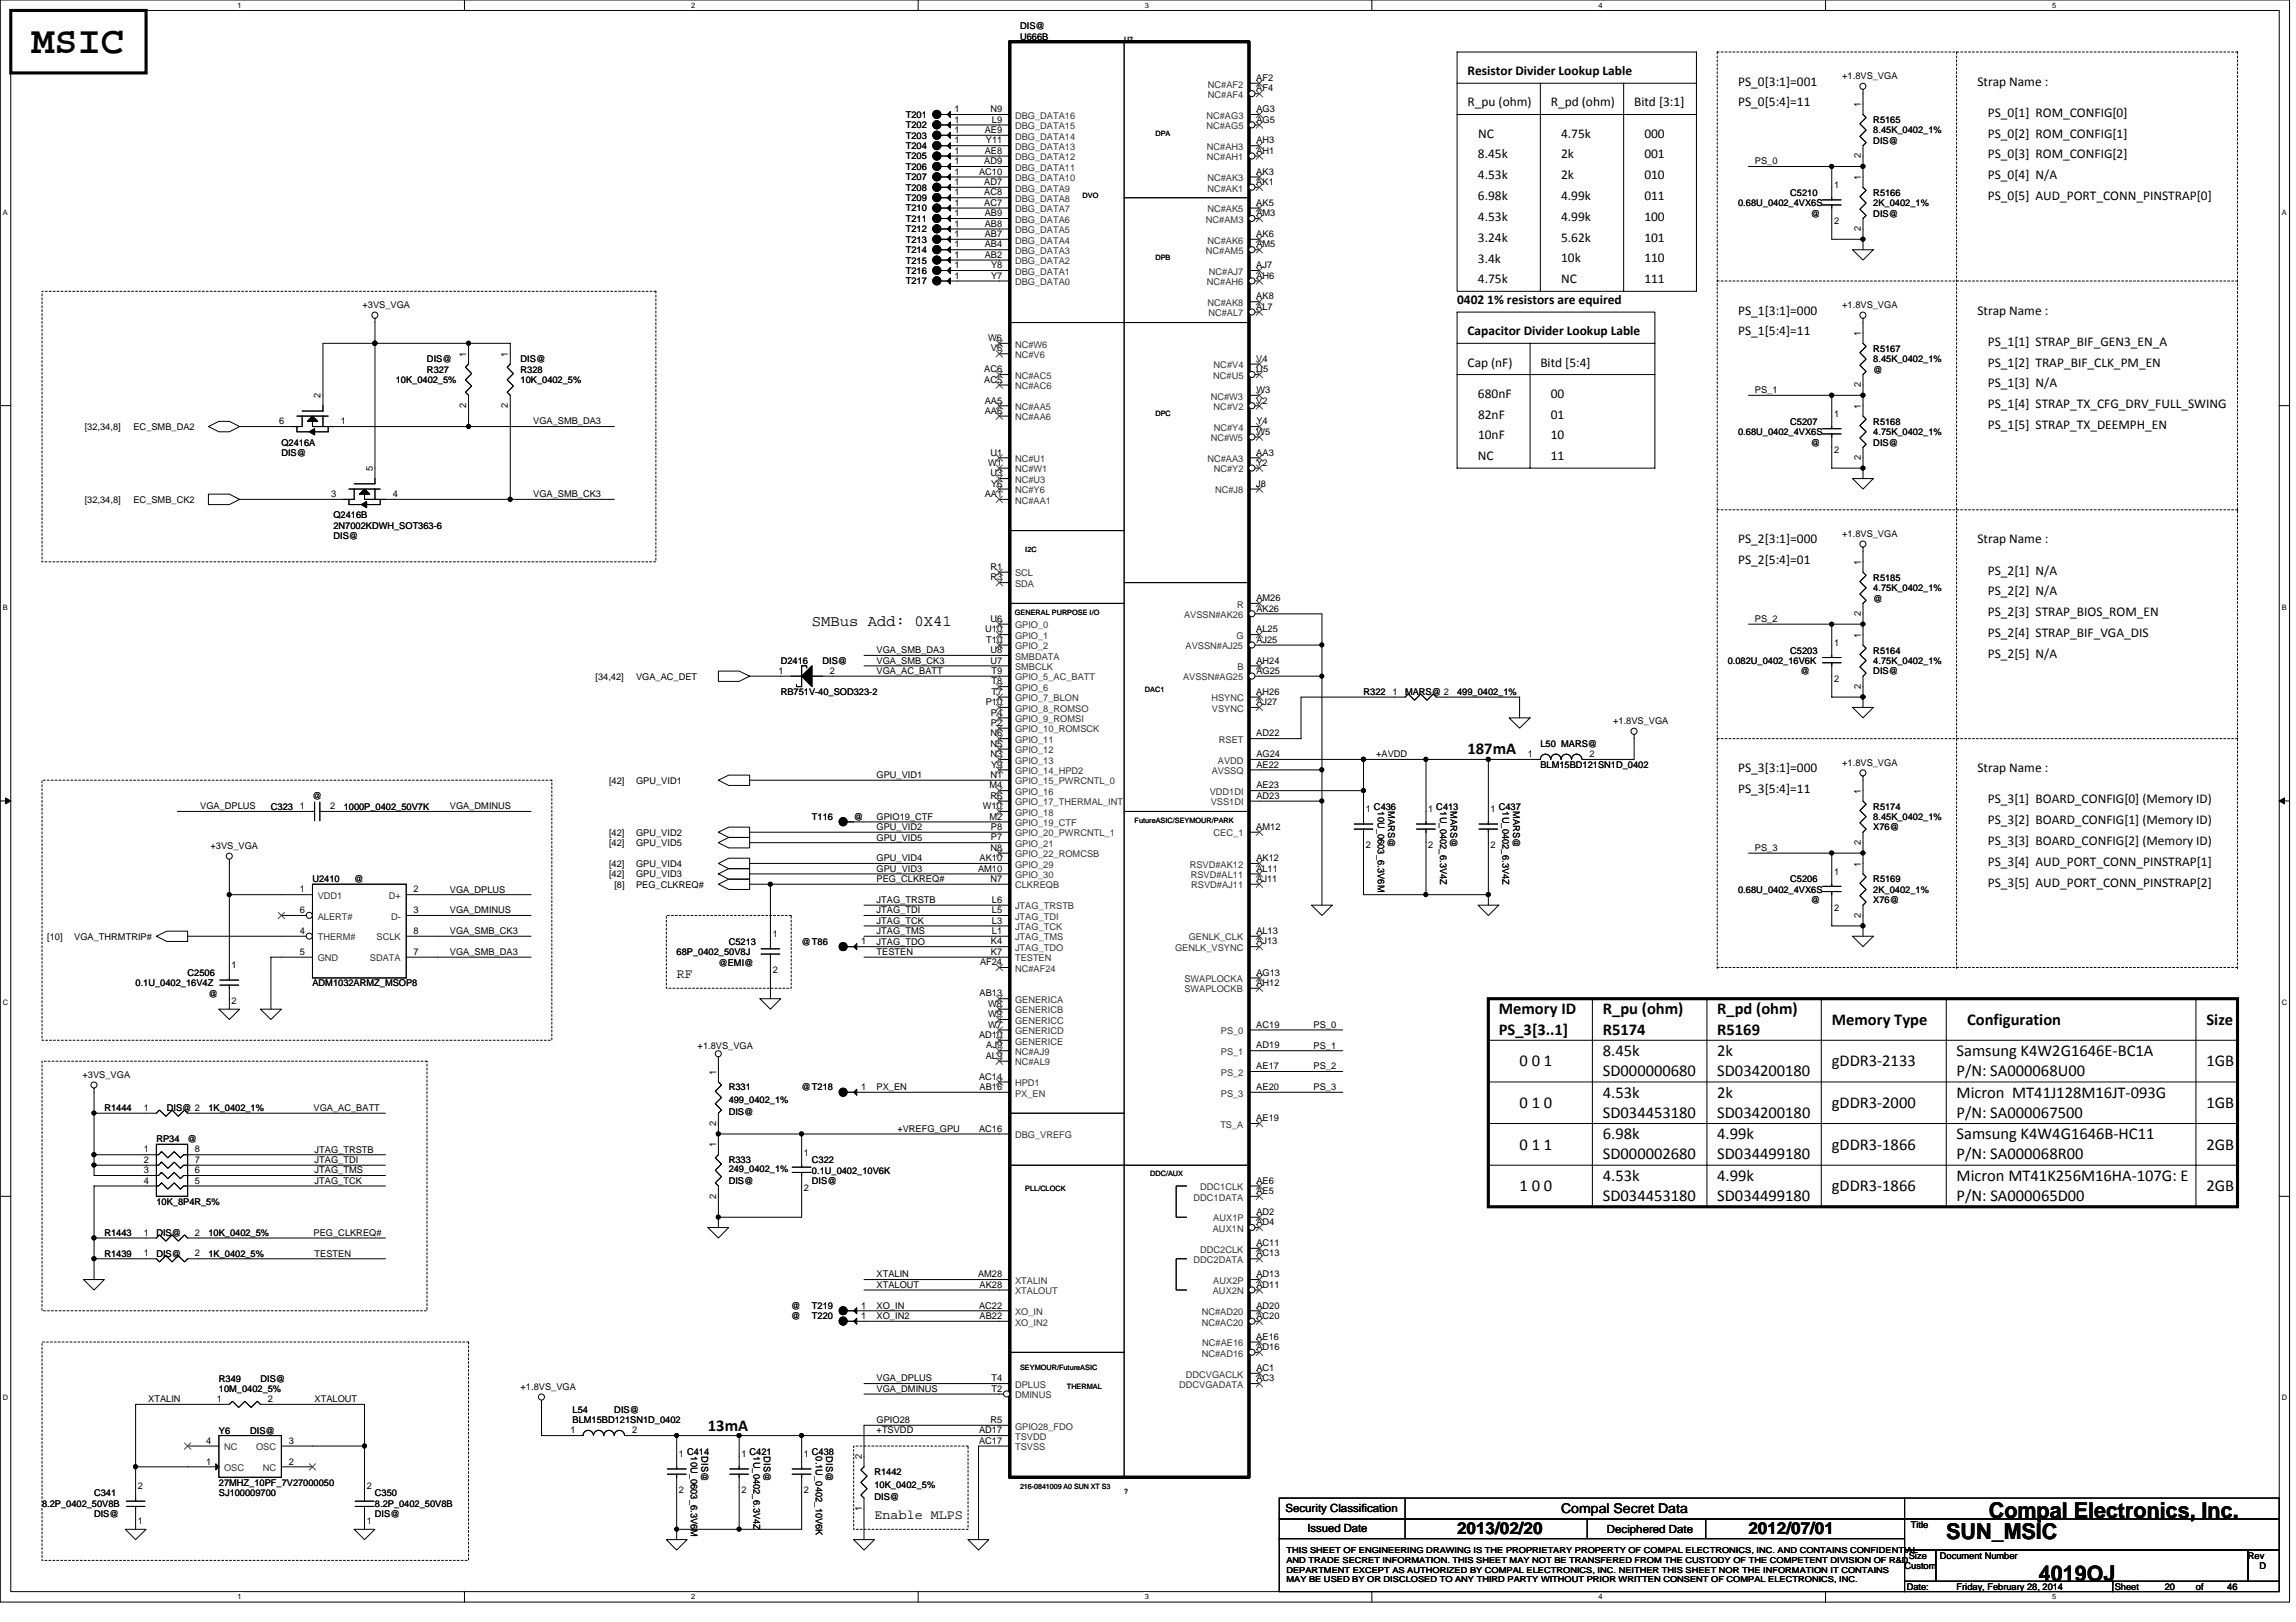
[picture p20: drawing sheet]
<svg xmlns="http://www.w3.org/2000/svg" width="297mm" height="210mm" viewBox="0 0 297 210" stroke-linecap="round" stroke-linejoin="round" font-family="sans-serif">
<defs><g id="words">
<text font-size="5" x="4.1" y="6.9">MSIC</text>
<g font-size="2.8">
<text x="257.3" y="196.5">Compal Electronics, Inc.</text>
<text x="251.8" y="199.2">SUN_MSIC</text>
<text x="263.8" y="204.5">4019OJ</text>
</g>
<g font-size="2.1">
<text x="189.9" y="97.6">187mA</text>
<text x="193.9" y="131.3">Memory ID</text>
<text x="207.4" y="131.3">R_pu (ohm)</text>
<text x="222.2" y="131.3">R_pd (ohm)</text>
<text x="193.9" y="134">PS_3[3..1]</text>
<text x="207.4" y="134">R5174</text>
<text x="207.4" y="136.7">8.45k</text>
<text x="222.2" y="136.7">2k</text>
<text x="222.2" y="134">R5169</text>
<text x="237" y="132.6">Memory Type</text>
<text x="253.1" y="136.6">Samsung K4W2G1646E‐BC1A</text>
<text x="254.5" y="132.6">Configuration</text>
<text x="285.5" y="132.6">Size</text>
<text x="196.6" y="138">0</text>
<text x="196.6" y="143.4">0</text>
<text x="198.2" y="138">0</text>
<text x="198.2" y="143.4">1</text>
<text x="199.7" y="138">1</text>
<text x="199.7" y="143.4">0</text>
<text x="207.4" y="139.3">SD000000680</text>
<text x="207.4" y="142">4.53k</text>
<text x="222.2" y="139.3">SD034200180</text>
<text x="222.2" y="142">2k</text>
<text x="237" y="138">gDDR3‐2133</text>
<text x="237" y="143.4">gDDR3‐2000</text>
<text x="253.1" y="139.3">P/N: SA000068U00</text>
<text x="253.1" y="142">Micron MT41J128M16JT‐093G</text>
<text x="285.4" y="138">1GB</text>
<text x="285.4" y="143.4">1GB</text>
<text x="196.6" y="148.8">0</text>
<text x="198.2" y="148.8">1</text>
<text x="199.7" y="148.8">1</text>
<text x="207.4" y="147.4">6.98k</text>
<text x="207.4" y="144.7">SD034453180</text>
<text x="222.2" y="147.4">4.99k</text>
<text x="222.2" y="144.7">SD034200180</text>
<text x="237" y="148.8">gDDR3‐1866</text>
<text x="253.1" y="144.7">P/N: SA000067500</text>
<text x="253.1" y="147.4">Samsung K4W4G1646B‐HC11</text>
<text x="285.5" y="148.8">2GB</text>
<text x="196.6" y="154.2">1</text>
<text x="198.2" y="154.2">0</text>
<text x="199.7" y="154.2">0</text>
<text x="207.4" y="152.8">4.53k</text>
<text x="207.4" y="155.4">SD034453180</text>
<text x="207.4" y="150">SD000002680</text>
<text x="222.2" y="152.8">4.99k</text>
<text x="222.2" y="155.4">SD034499180</text>
<text x="222.2" y="150">SD034499180</text>
<text x="237" y="154.2">gDDR3‐1866</text>
<text x="253.1" y="150">P/N: SA000068R00</text>
<text x="253.1" y="152.8">Micron MT41K256M16HA‐107G: E</text>
<text x="253.1" y="155.4">P/N: SA000065D00</text>
<text x="285.5" y="154.2">2GB</text>
<text x="91.6" y="185.1">13mA</text>
<text x="188.5" y="198.5">2013/02/20</text>
<text x="226.2" y="198.5">2012/07/01</text>
</g>
<text font-size="2" x="105" y="81">SMBus Add: 0X41</text>
<g font-size="1.7">
<text x="189.9" y="9.7">Resistor Divider Lookup Lable</text>
<text x="224.9" y="11.1">PS_0[3:1]=001</text>
<text x="255.8" y="11.1">Strap Name :</text>
<text x="189.9" y="13.8">R_pu (ohm)</text>
<text x="191.2" y="17.8">NC</text>
<text x="200.6" y="13.8">R_pd (ohm)</text>
<text x="202" y="17.8">4.75k</text>
<text x="211.4" y="13.8">Bitd [3:1]</text>
<text x="212.7" y="17.8">000</text>
<text x="224.9" y="13.8">PS_0[5:4]=11</text>
<text x="257.2" y="15.1">PS_0[1] ROM_CONFIG[0]</text>
<text x="257.2" y="17.8">PS_0[2] ROM_CONFIG[1]</text>
<text x="191.2" y="23.2">4.53k</text>
<text x="191.2" y="20.5">8.45k</text>
<text x="202" y="20.5">2k</text>
<text x="202" y="23.2">2k</text>
<text x="212.7" y="20.5">001</text>
<text x="212.7" y="23.2">010</text>
<text x="257.2" y="20.5">PS_0[3] ROM_CONFIG[2]</text>
<text x="257.2" y="23.2">PS_0[4] N/A</text>
<text x="191.2" y="25.9">6.98k</text>
<text x="191.2" y="28.6">4.53k</text>
<text x="202" y="28.6">4.99k</text>
<text x="202" y="25.9">4.99k</text>
<text x="212.7" y="25.9">011</text>
<text x="212.7" y="28.6">100</text>
<text x="257.2" y="25.9">PS_0[5] AUD_PORT_CONN_PINSTRAP[0]</text>
<text x="191.2" y="31.3">3.24k</text>
<text x="191.2" y="34">3.4k</text>
<text x="202" y="34">10k</text>
<text x="202" y="31.3">5.62k</text>
<text x="212.7" y="31.3">101</text>
<text x="212.7" y="34">110</text>
<text x="188.5" y="39.3">0402</text>
<text x="191.2" y="36.7">4.75k</text>
<text x="192.4" y="39.3">1% resistors are equired</text>
<text x="202" y="36.7">NC</text>
<text x="212.7" y="36.7">111</text>
<text x="224.9" y="40.7">PS_1[3:1]=000</text>
<text x="255.8" y="40.7">Strap Name :</text>
<text x="189.9" y="47.4">Cap (nF)</text>
<text x="189.9" y="43.4">Capacitor Divider Lookup Lable</text>
<text x="199.3" y="47.4">Bitd [5:4]</text>
<text x="224.9" y="43.4">PS_1[5:4]=11</text>
<text x="257.2" y="47.4">PS_1[2] TRAP_BIF_CLK_PM_EN</text>
<text x="257.2" y="44.7">PS_1[1] STRAP_BIF_GEN3_EN_A</text>
<text x="191.2" y="51.5">680nF</text>
<text x="200.6" y="51.5">00</text>
<text x="257.2" y="52.8">PS_1[4] STRAP_TX_CFG_DRV_FULL_SWING</text>
<text x="257.2" y="50.1">PS_1[3] N/A</text>
<text x="191.2" y="59.5">NC</text>
<text x="191.2" y="54.2">82nF</text>
<text x="191.2" y="56.9">10nF</text>
<text x="200.6" y="56.9">10</text>
<text x="200.6" y="54.2">01</text>
<text x="200.6" y="59.5">11</text>
<text x="257.2" y="55.5">PS_1[5] STRAP_TX_DEEMPH_EN</text>
<text x="224.9" y="70.3">PS_2[3:1]=000</text>
<text x="255.8" y="70.3">Strap Name :</text>
<text x="224.9" y="73">PS_2[5:4]=01</text>
<text x="257.2" y="77">PS_2[2] N/A</text>
<text x="257.2" y="74.4">PS_2[1] N/A</text>
<text x="257.2" y="79.7">PS_2[3] STRAP_BIOS_ROM_EN</text>
<text x="257.2" y="82.4">PS_2[4] STRAP_BIF_VGA_DIS</text>
<text x="257.2" y="85.1">PS_2[5] N/A</text>
<text x="224.9" y="99.9">PS_3[3:1]=000</text>
<text x="255.8" y="99.9">Strap Name :</text>
<text x="224.9" y="102.6">PS_3[5:4]=11</text>
<text x="257.2" y="104">PS_3[1] BOARD_CONFIG[0] (Memory ID)</text>
<text x="257.2" y="106.7">PS_3[2] BOARD_CONFIG[1] (Memory ID)</text>
<text x="257.2" y="112.1">PS_3[4] AUD_PORT_CONN_PINSTRAP[1]</text>
<text x="257.2" y="109.3">PS_3[3] BOARD_CONFIG[2] (Memory ID)</text>
<text x="257.2" y="114.7">PS_3[5] AUD_PORT_CONN_PINSTRAP[2]</text>
<text x="87.5" y="126.6">RF</text>
<text x="113.1" y="196.6">Enable MLPS</text>
<text x="202" y="195.8">Compal Secret Data</text>
</g>
<g font-size="1.5">
<text x="166.3" y="195.7">Security Classification</text>
<text x="169.1" y="198.3">Issued Date</text>
<text x="207.9" y="198.4">Deciphered Date</text>
</g>
<g font-size="1.2">
<text x="132" y="5.1">U666B</text>
<text x="132" y="3.8">DIS@</text>
<text x="162.5" y="11.8">AF4</text>
<text x="162.5" y="10.5">AF2</text>
<text x="238.3" y="10.3">+1.8VS_VGA</text>
<text x="117.2" y="15.2">T201</text>
<text x="117.2" y="16.6">T202</text>
<text x="117.2" y="17.9">T203</text>
<text x="123.5" y="14.5">1</text>
<text x="123.5" y="15.9">1</text>
<text x="123.5" y="17.2">1</text>
<text x="127.4" y="17.2">AE9</text>
<text x="128.1" y="14.5">N9</text>
<text x="128.3" y="15.9">L9</text>
<text x="162.5" y="15.9">AG5</text>
<text x="162.5" y="14.5">AG3</text>
<text x="240.7" y="13.9" transform="rotate(-90 240.7 13.9)">1</text>
<text x="242.4" y="15.9">R5165</text>
<text x="242.4" y="17.3">8.45K_0402_1%</text>
<text x="117.2" y="20.6">T205</text>
<text x="117.2" y="19.3">T204</text>
<text x="117.2" y="22">T206</text>
<text x="117.2" y="23.3">T207</text>
<text x="123.5" y="19.9">1</text>
<text x="123.5" y="18.6">1</text>
<text x="123.5" y="21.3">1</text>
<text x="123.5" y="23.9">1</text>
<text x="123.5" y="22.6">1</text>
<text x="126.7" y="22.6">AC10</text>
<text x="127.3" y="23.9">AD7</text>
<text x="127.3" y="21.3">AD9</text>
<text x="127.4" y="19.9">AE8</text>
<text x="127.5" y="18.6">Y11</text>
<text x="162.5" y="23.9">AK1</text>
<text x="162.5" y="22.6">AK3</text>
<text x="162.5" y="19.9">AH1</text>
<text x="162.5" y="18.6">AH3</text>
<text x="227" y="21.3">PS_0</text>
<text x="240.7" y="23.3" transform="rotate(-90 240.7 23.3)">1</text>
<text x="240.7" y="20.5" transform="rotate(-90 240.7 20.5)">2</text>
<text x="242.4" y="18.6">DIS@</text>
<text x="117.2" y="28.7">T211</text>
<text x="117.2" y="26">T209</text>
<text x="117.2" y="27.4">T210</text>
<text x="117.2" y="24.7">T208</text>
<text x="123.5" y="28">1</text>
<text x="123.5" y="25.3">1</text>
<text x="123.5" y="26.6">1</text>
<text x="123.5" y="29.3">1</text>
<text x="127.3" y="26.6">AC7</text>
<text x="127.3" y="25.3">AC8</text>
<text x="127.4" y="29.3">AB8</text>
<text x="127.4" y="28">AB9</text>
<text x="162.5" y="26.6">AK5</text>
<text x="162.5" y="28">AM3</text>
<text x="224.9" y="26.7">0.68U_0402_4VX6S</text>
<text x="231.6" y="25.3">C5210</text>
<text x="234.3" y="28">@</text>
<text x="237.3" y="24.4">1</text>
<text x="237.3" y="29">2</text>
<text x="240.7" y="29.9" transform="rotate(-90 240.7 29.9)">2</text>
<text x="242.4" y="25.3">R5166</text>
<text x="242.4" y="26.7">2K_0402_1%</text>
<text x="242.4" y="28">DIS@</text>
<text x="117.2" y="35.4">T216</text>
<text x="117.2" y="34.1">T215</text>
<text x="117.2" y="32.7">T214</text>
<text x="117.2" y="31.4">T213</text>
<text x="117.2" y="30.1">T212</text>
<text x="123.5" y="34.7">1</text>
<text x="123.5" y="33.4">1</text>
<text x="123.5" y="32">1</text>
<text x="123.5" y="30.7">1</text>
<text x="127.4" y="32">AB4</text>
<text x="127.4" y="33.4">AB2</text>
<text x="127.4" y="30.7">AB7</text>
<text x="128.2" y="34.7">Y8</text>
<text x="162.5" y="30.7">AK6</text>
<text x="162.5" y="34.7">AJ7</text>
<text x="162.5" y="32">AM5</text>
<text x="46.9" y="39.9">+3VS_VGA</text>
<text x="117.2" y="36.8">T217</text>
<text x="123.5" y="36.1">1</text>
<text x="128.2" y="36.1">Y7</text>
<text x="162.5" y="40.1">AL7</text>
<text x="162.5" y="38.8">AK8</text>
<text x="162.5" y="36.1">AH6</text>
<text x="238.3" y="39.9">+1.8VS_VGA</text>
<text x="55.2" y="46.9">DIS@</text>
<text x="60.3" y="46.2" transform="rotate(-90 60.3 46.2)">1</text>
<text x="65.7" y="46.2" transform="rotate(-90 65.7 46.2)">1</text>
<text x="67.3" y="46.9">DIS@</text>
<text x="127.8" y="44.1">W6</text>
<text x="128.2" y="45.5">V6</text>
<text x="162.5" y="46.8">V4</text>
<text x="240.7" y="43.5" transform="rotate(-90 240.7 43.5)">1</text>
<text x="242.4" y="45.5">R5167</text>
<text x="242.4" y="46.9">8.45K_0402_1%</text>
<text x="41.5" y="51.6" transform="rotate(-90 41.5 51.6)">2</text>
<text x="51.2" y="49.6">10K_0402_5%</text>
<text x="55.2" y="48.2">R327</text>
<text x="60.3" y="52.8" transform="rotate(-90 60.3 52.8)">2</text>
<text x="65.7" y="52.8" transform="rotate(-90 65.7 52.8)">2</text>
<text x="67.3" y="48.2">R328</text>
<text x="67.3" y="49.6">10K_0402_5%</text>
<text x="127.3" y="48.2">AC6</text>
<text x="127.3" y="49.5">AC5</text>
<text x="127.4" y="52.2">AA5</text>
<text x="127.4" y="53.6">AA6</text>
<text x="162.5" y="48.2">U5</text>
<text x="162.5" y="52.2">V2</text>
<text x="162.5" y="50.9">W3</text>
<text x="227" y="50.9">PS_1</text>
<text x="237.3" y="54">1</text>
<text x="240.7" y="52.9" transform="rotate(-90 240.7 52.9)">1</text>
<text x="240.7" y="50.1" transform="rotate(-90 240.7 50.1)">2</text>
<text x="242.4" y="48.2">@</text>
<text x="11" y="55.6">[32,34,8]</text>
<text x="17.3" y="55.6">EC_SMB_DA2</text>
<text x="36.1" y="54.9">6</text>
<text x="36.4" y="57.7">Q2416A</text>
<text x="36.4" y="59">DIS@</text>
<text x="44.1" y="54.9">1</text>
<text x="69" y="54.9">VGA_SMB_DA3</text>
<text x="128.1" y="58.9">U1</text>
<text x="162.5" y="58.9">AA3</text>
<text x="162.5" y="54.9">Y4</text>
<text x="162.5" y="56.3">W5</text>
<text x="224.9" y="56.3">0.68U_0402_4VX6S</text>
<text x="231.6" y="54.9">C5207</text>
<text x="234.3" y="57.7">@</text>
<text x="237.3" y="58.6">2</text>
<text x="240.7" y="59.5" transform="rotate(-90 240.7 59.5)">2</text>
<text x="242.4" y="54.9">R5168</text>
<text x="242.4" y="56.3">4.75K_0402_1%</text>
<text x="242.4" y="57.7">DIS@</text>
<text x="11" y="65">[32,34,8]</text>
<text x="17.3" y="65">EC_SMB_CK2</text>
<text x="42.8" y="64.3">3</text>
<text x="48.2" y="61" transform="rotate(-90 48.2 61)">5</text>
<text x="50.8" y="64.3">4</text>
<text x="69" y="64.3">VGA_SMB_CK3</text>
<text x="127.4" y="64.3">AA1</text>
<text x="127.8" y="60.3">W1</text>
<text x="128.1" y="61.6">U3</text>
<text x="128.2" y="63">Y6</text>
<text x="162.5" y="63">J8</text>
<text x="162.5" y="60.3">Y2</text>
<text x="43.1" y="67.1">Q2416B</text>
<text x="43.1" y="68.4">2N7002KDWH_SOT363-6</text>
<text x="43.1" y="69.8">DIS@</text>
<text x="238.3" y="69.5">+1.8VS_VGA</text>
<text x="128.1" y="73.7">R1</text>
<text x="128.1" y="75.1">R3</text>
<text x="162.5" y="77.8">AM26</text>
<text x="240.7" y="73.1" transform="rotate(-90 240.7 73.1)">1</text>
<text x="242.4" y="75.1">R5185</text>
<text x="242.4" y="76.5">4.75K_0402_1%</text>
<text x="242.4" y="77.9">@</text>
<text x="127.5" y="81.8">U10</text>
<text x="127.6" y="83.2">T10</text>
<text x="128.1" y="80.5">U6</text>
<text x="162.5" y="81.8">AL25</text>
<text x="162.5" y="83.2">AJ25</text>
<text x="162.5" y="79.1">AK26</text>
<text x="227" y="80.5">PS_2</text>
<text x="237.3" y="83.6">1</text>
<text x="240.7" y="82.5" transform="rotate(-90 240.7 82.5)">1</text>
<text x="240.7" y="79.7" transform="rotate(-90 240.7 79.7)">2</text>
<text x="77" y="87.9">[34,42]</text>
<text x="82.3" y="87.9">VGA_AC_DET</text>
<text x="100.7" y="87.2">1</text>
<text x="101" y="85.9">D2416</text>
<text x="101" y="90">RB751V-40_SOD323-2</text>
<text x="106.4" y="85.9">DIS@</text>
<text x="107.4" y="87.2">2</text>
<text x="113.4" y="85.9">VGA_SMB_CK3</text>
<text x="113.4" y="84.5">VGA_SMB_DA3</text>
<text x="113.4" y="87.2">VGA_AC_BATT</text>
<text x="128.1" y="84.5">U8</text>
<text x="128.1" y="85.9">U7</text>
<text x="128.3" y="87.2">T9</text>
<text x="128.3" y="88.6">T8</text>
<text x="128.3" y="89.9">T7</text>
<text x="162.5" y="89.9">AH26</text>
<text x="162.5" y="85.9">AH24</text>
<text x="162.5" y="87.2">AG25</text>
<text x="176.4" y="90">R322</text>
<text x="180.1" y="89.9">1</text>
<text x="181.8" y="90">MARS@ 2</text>
<text x="188.5" y="90">499_0402_1%</text>
<text x="223.5" y="85.9">0.082U_0402_16V6K</text>
<text x="231.6" y="84.6">C5203</text>
<text x="232.9" y="87.3">@</text>
<text x="237.3" y="88.2">2</text>
<text x="240.7" y="89.1" transform="rotate(-90 240.7 89.1)">2</text>
<text x="242.4" y="84.6">R5164</text>
<text x="242.4" y="85.9">4.75K_0402_1%</text>
<text x="242.4" y="87.3">DIS@</text>
<text x="127.5" y="91.2">P10</text>
<text x="128.1" y="95.3">N6</text>
<text x="128.2" y="93.9">P2</text>
<text x="128.2" y="92.6">P4</text>
<text x="162.5" y="95.3">AD22</text>
<text x="162.5" y="91.2">AJ27</text>
<text x="208.7" y="93.7">+1.8VS_VGA</text>
<text x="78.8" y="101.4">[42]</text>
<text x="82.3" y="101.4">GPU_VID1</text>
<text x="113.4" y="100.7">GPU_VID1</text>
<text x="128.1" y="96.6">N5</text>
<text x="128.1" y="98">N3</text>
<text x="128.1" y="100.7">N1</text>
<text x="128.2" y="99.3">Y9</text>
<text x="162.5" y="98">AG24</text>
<text x="162.5" y="99.3">AE22</text>
<text x="178" y="98">+AVDD</text>
<text x="197.7" y="98">1</text>
<text x="199.3" y="96.7">L50 MARS@</text>
<text x="199.3" y="99.4">BLM15BD121SN1D_0402</text>
<text x="205.6" y="98">2</text>
<text x="238.3" y="99.1">+1.8VS_VGA</text>
<text x="25.9" y="104.7">VGA_DPLUS</text>
<text x="35" y="104.8">C323</text>
<text x="38.8" y="104.7">1</text>
<text x="40.4" y="103.4">@</text>
<text x="42.7" y="104.7">2</text>
<text x="44.5" y="104.8">1000P_0402_50V7K</text>
<text x="58.2" y="104.7">VGA_DMINUS</text>
<text x="105" y="106.1">T116</text>
<text x="110.4" y="106.1">@</text>
<text x="113.4" y="107.4">GPU_VID2</text>
<text x="113.4" y="106.1">GPIO19_CTF</text>
<text x="127.1" y="104.7">W10</text>
<text x="128" y="102">M4</text>
<text x="128" y="106.1">M2</text>
<text x="128.1" y="103.4">R6</text>
<text x="128.2" y="107.4">P8</text>
<text x="162.5" y="107.4">AM12</text>
<text x="162.5" y="103.4">AD23</text>
<text x="162.5" y="102">AE23</text>
<text x="176.7" y="105.1">1</text>
<text x="177.8" y="104.8">C436</text>
<text x="178.2" y="105" transform="rotate(90 178.2 105)">10U_0603_6.3V6M</text>
<text x="179.6" y="105" transform="rotate(90 179.6 105)">MARS@</text>
<text x="184.8" y="105.1">1</text>
<text x="185.8" y="104.8">C413</text>
<text x="186.3" y="105" transform="rotate(90 186.3 105)">1U_0402_6.3V4Z</text>
<text x="187.7" y="105" transform="rotate(90 187.7 105)">MARS@</text>
<text x="192.8" y="105.1">1</text>
<text x="193.9" y="104.8">C437</text>
<text x="194.4" y="105" transform="rotate(90 194.4 105)">1U_0402_6.3V4Z</text>
<text x="195.7" y="105" transform="rotate(90 195.7 105)">MARS@</text>
<text x="240.7" y="102.7" transform="rotate(-90 240.7 102.7)">1</text>
<text x="242.4" y="104.8">R5174</text>
<text x="242.4" y="106.1">8.45K_0402_1%</text>
<text x="242.4" y="107.5">X76@</text>
<text x="27.2" y="109.9">+3VS_VGA</text>
<text x="78.8" y="108.1">[42]</text>
<text x="78.8" y="109.5">[42]</text>
<text x="78.8" y="113.5">[42]</text>
<text x="78.8" y="112.2">[42]</text>
<text x="82.3" y="108.1">GPU_VID2</text>
<text x="82.3" y="109.5">GPU_VID5</text>
<text x="82.3" y="113.5">GPU_VID3</text>
<text x="82.3" y="112.2">GPU_VID4</text>
<text x="113.4" y="108.8">GPU_VID5</text>
<text x="113.4" y="111.5">GPU_VID4</text>
<text x="113.4" y="112.8">GPU_VID3</text>
<text x="126.5" y="112.8">AM10</text>
<text x="126.7" y="111.4">AK10</text>
<text x="128.1" y="110.1">N8</text>
<text x="128.2" y="108.8">P7</text>
<text x="162.5" y="112.8">AL11</text>
<text x="162.5" y="111.4">AK12</text>
<text x="176.7" y="109.7">2</text>
<text x="184.8" y="109.7">2</text>
<text x="192.8" y="109.7">2</text>
<text x="227" y="110.1">PS_3</text>
<text x="237.3" y="113.2">1</text>
<text x="240.7" y="112.1" transform="rotate(-90 240.7 112.1)">1</text>
<text x="240.7" y="109.3" transform="rotate(-90 240.7 109.3)">2</text>
<text x="38.8" y="115.5">1</text>
<text x="38.8" y="118.2">6</text>
<text x="40.4" y="114.2">U2410</text>
<text x="45.8" y="114.2">@</text>
<text x="53.5" y="115.5">2</text>
<text x="53.5" y="118.2">3</text>
<text x="58.2" y="115.5">VGA_DPLUS</text>
<text x="58.2" y="118.2">VGA_DMINUS</text>
<text x="79.5" y="114.9">[8]</text>
<text x="82.3" y="114.9">PEG_CLKREQ#</text>
<text x="113.4" y="114.2">PEG_CLKREQ#</text>
<text x="113.4" y="119.5">JTAG_TCK</text>
<text x="113.4" y="118.2">JTAG_TDI</text>
<text x="113.4" y="116.9">JTAG_TRSTB</text>
<text x="128.1" y="114.1">N7</text>
<text x="128.3" y="119.5">L3</text>
<text x="128.3" y="118.2">L5</text>
<text x="128.3" y="116.8">L6</text>
<text x="162.5" y="114.1">AJ11</text>
<text x="224.9" y="115.5">0.68U_0402_4VX6S</text>
<text x="231.6" y="114.2">C5206</text>
<text x="234.3" y="116.9">@</text>
<text x="237.3" y="117.8">2</text>
<text x="240.7" y="118.8" transform="rotate(-90 240.7 118.8)">2</text>
<text x="242.4" y="114.2">R5169</text>
<text x="242.4" y="115.5">2K_0402_1%</text>
<text x="242.4" y="116.9">X76@</text>
<text x="6.1" y="121.6">[10]</text>
<text x="9.6" y="121.6">VGA_THRMTRIP#</text>
<text x="30" y="125.3">1</text>
<text x="38.8" y="120.9">4</text>
<text x="38.8" y="123.6">5</text>
<text x="53.5" y="120.9">8</text>
<text x="53.5" y="123.6">7</text>
<text x="58.2" y="120.9">VGA_SMB_CK3</text>
<text x="58.2" y="123.6">VGA_SMB_DA3</text>
<text x="87.5" y="123.6">68P_0402_50V8J</text>
<text x="92.9" y="125">@EMI@</text>
<text x="94.3" y="122.3">C5213</text>
<text x="100" y="121.3">1</text>
<text x="100" y="125.9">2</text>
<text x="103.7" y="122.3">@T86</text>
<text x="111.4" y="122.2">1</text>
<text x="113.4" y="123.6">TESTEN</text>
<text x="113.4" y="120.9">JTAG_TMS</text>
<text x="113.4" y="122.2">JTAG_TDO</text>
<text x="126.8" y="124.9">AF24</text>
<text x="128.2" y="122.2">K4</text>
<text x="128.2" y="123.6">K7</text>
<text x="128.3" y="120.9">L1</text>
<text x="162.5" y="120.9">AL13</text>
<text x="162.5" y="122.2">AJ13</text>
<text x="17.5" y="127.7">0.1U_0402_16V4Z</text>
<text x="24.3" y="126.3">C2506</text>
<text x="27" y="129">@</text>
<text x="30" y="129.9">2</text>
<text x="40.4" y="127.7">ADM1032ARMZ_MSOP8</text>
<text x="126.7" y="128.9">AB13</text>
<text x="127.8" y="130.3">W8</text>
<text x="127.8" y="131.6">W9</text>
<text x="162.5" y="127.6">AH12</text>
<text x="162.5" y="126.3">AG13</text>
<text x="90.3" y="135.7">+1.8VS_VGA</text>
<text x="126.7" y="134.3">AD10</text>
<text x="127.5" y="137">AL9</text>
<text x="127.6" y="135.7">AJ9</text>
<text x="127.8" y="133">W7</text>
<text x="162.5" y="133">AC19</text>
<text x="162.5" y="135.7">AD19</text>
<text x="169.9" y="133">PS_0</text>
<text x="169.9" y="135.7">PS_1</text>
<text x="10.7" y="139.5">+3VS_VGA</text>
<text x="13.5" y="143.8">R1444</text>
<text x="18.6" y="143.8">1</text>
<text x="21.6" y="143.8">DIS@ 2</text>
<text x="27" y="143.8">1K_0402_1%</text>
<text x="40.6" y="143.8">VGA_AC_BATT</text>
<text x="92.6" y="139.1" transform="rotate(-90 92.6 139.1)">1</text>
<text x="94.3" y="141.1">R331</text>
<text x="94.3" y="142.7">499_0402_1%</text>
<text x="103.7" y="141.1">@T218</text>
<text x="111.4" y="141.1">1</text>
<text x="113.4" y="141.1">PX_EN</text>
<text x="126.7" y="139.7">AC14</text>
<text x="126.7" y="141.1">AB16</text>
<text x="162.5" y="141.1">AE20</text>
<text x="162.5" y="138.4">AE17</text>
<text x="169.9" y="141.1">PS_3</text>
<text x="169.9" y="138.4">PS_2</text>
<text x="18.6" y="149.1">1</text>
<text x="20.2" y="147.8">RP34</text>
<text x="24.3" y="147.8">@</text>
<text x="25.2" y="149.1">8</text>
<text x="40.7" y="149.2">JTAG_TRSTB</text>
<text x="92.6" y="148.5" transform="rotate(-90 92.6 148.5)">1</text>
<text x="92.6" y="145.7" transform="rotate(-90 92.6 145.7)">2</text>
<text x="94.3" y="144.3">DIS@</text>
<text x="104" y="149.6">1</text>
<text x="116.1" y="146.5">+VREFG_GPU</text>
<text x="126.7" y="146.5">AC16</text>
<text x="162.5" y="145.1">AE19</text>
<text x="18.6" y="150.5">2</text>
<text x="18.6" y="151.8">3</text>
<text x="18.6" y="153.2">4</text>
<text x="20.2" y="155.9">10K_8P4R_5%</text>
<text x="25.2" y="150.5">7</text>
<text x="25.2" y="151.8">6</text>
<text x="25.2" y="153.2">5</text>
<text x="40.7" y="151.9">JTAG_TMS</text>
<text x="40.7" y="150.5">JTAG_TDI</text>
<text x="40.7" y="153.2">JTAG_TCK</text>
<text x="92.6" y="155.1" transform="rotate(-90 92.6 155.1)">2</text>
<text x="94.3" y="150.5">R333</text>
<text x="94.3" y="151.6">249_0402_1%</text>
<text x="94.3" y="153.2">DIS@</text>
<text x="104" y="154.2">2</text>
<text x="105" y="150.5">C322</text>
<text x="105" y="151.9">0.1U_0402_10V6K</text>
<text x="105" y="153.2">DIS@</text>
<text x="162.5" y="153.2">AE6</text>
<text x="162.5" y="154.5">AE5</text>
<text x="13.5" y="160">R1443</text>
<text x="18.6" y="159.9">1</text>
<text x="20.2" y="160">DIS@</text>
<text x="25.2" y="159.9">2</text>
<text x="27" y="160">10K_0402_5%</text>
<text x="40.6" y="159.9">PEG_CLKREQ#</text>
<text x="162.5" y="158.6">AD4</text>
<text x="162.5" y="157.2">AD2</text>
<text x="162.5" y="161.2">AC11</text>
<text x="13.5" y="162.6">R1439</text>
<text x="18.6" y="162.6">1</text>
<text x="20.2" y="162.6">DIS@</text>
<text x="25.2" y="162.6">2</text>
<text x="27" y="162.6">1K_0402_5%</text>
<text x="40.7" y="162.6">TESTEN</text>
<text x="113.4" y="166.7">XTALOUT</text>
<text x="113.4" y="165.3">XTALIN</text>
<text x="126.5" y="165.3">AM28</text>
<text x="126.7" y="166.6">AK28</text>
<text x="162.5" y="166.6">AD11</text>
<text x="162.5" y="165.3">AD13</text>
<text x="162.5" y="162.6">AC13</text>
<text x="102.4" y="170.7">@</text>
<text x="102.4" y="169.4">@</text>
<text x="105" y="170.7">T220</text>
<text x="105" y="169.4">T219</text>
<text x="111.4" y="170.7">1</text>
<text x="111.4" y="169.3">1</text>
<text x="113.4" y="169.4">XO_IN</text>
<text x="113.4" y="170.7">XO_IN2</text>
<text x="126.7" y="169.3">AC22</text>
<text x="126.7" y="170.7">AB22</text>
<text x="162.5" y="173.4">AE16</text>
<text x="162.5" y="170.7">AC20</text>
<text x="162.5" y="169.3">AD20</text>
<text x="28.3" y="178.8">R349</text>
<text x="33.7" y="178.8">DIS@</text>
<text x="67.3" y="179.9">+1.8VS_VGA</text>
<text x="113.4" y="178.8">VGA_DPLUS</text>
<text x="128.3" y="178.8">T4</text>
<text x="162.5" y="177.4">AC1</text>
<text x="162.5" y="178.8">AC3</text>
<text x="162.5" y="174.7">AD16</text>
<text x="19.2" y="181.5">XTALIN</text>
<text x="28" y="181.4">1</text>
<text x="28.3" y="180.1">10M_0402_5%</text>
<text x="28.3" y="185.5">Y6</text>
<text x="32.4" y="185.5">DIS@</text>
<text x="34.6" y="181.4">2</text>
<text x="40.7" y="181.5">XTALOUT</text>
<text x="73.8" y="185.5">1</text>
<text x="74.1" y="182.8">L54</text>
<text x="74.1" y="184.2">BLM15BD121SN1D_0402</text>
<text x="79.5" y="182.8">DIS@</text>
<text x="81.8" y="185.5">2</text>
<text x="113.4" y="180.1">VGA_DMINUS</text>
<text x="113.4" y="185.5">+TSVDD</text>
<text x="113.4" y="184.2">GPIO28</text>
<text x="126.7" y="185.5">AD17</text>
<text x="128.1" y="184.1">R5</text>
<text x="128.3" y="180.1">T2</text>
<text x="26.7" y="186.8">4</text>
<text x="26.7" y="189.5">1</text>
<text x="37.4" y="189.5">2</text>
<text x="37.4" y="186.8">3</text>
<text x="87.8" y="188.6">1</text>
<text x="88.9" y="188.2">C414</text>
<text x="89.4" y="188.5" transform="rotate(90 89.4 188.5)">10U_0603_6.3V6M</text>
<text x="90.7" y="188.5" transform="rotate(90 90.7 188.5)">DIS@</text>
<text x="95.9" y="188.6">1</text>
<text x="97" y="188.2">C421</text>
<text x="97.5" y="188.5" transform="rotate(90 97.5 188.5)">1U_0402_6.3V4Z</text>
<text x="98.8" y="188.5" transform="rotate(90 98.8 188.5)">DIS@</text>
<text x="104" y="188.6">1</text>
<text x="105" y="188.2">C438</text>
<text x="105.6" y="188.5" transform="rotate(90 105.6 188.5)">0.1U_0402_10V6K</text>
<text x="106.9" y="188.5" transform="rotate(90 106.9 188.5)">DIS@</text>
<text x="111.5" y="188.9" transform="rotate(-90 111.5 188.9)">2</text>
<text x="113.1" y="190.9">R1442</text>
<text x="126.7" y="186.8">AC17</text>
<text x="5.4" y="195">8.2P_0402_50V8B</text>
<text x="12.2" y="193.6">C341</text>
<text x="12.2" y="196.3">DIS@</text>
<text x="17.8" y="197.3">1</text>
<text x="17.8" y="192.6">2</text>
<text x="28.3" y="192.3">27MHZ_10PF_7V27000050</text>
<text x="28.3" y="193.6">SJ100009700</text>
<text x="47.5" y="197.3">1</text>
<text x="47.5" y="192.6">2</text>
<text x="48.5" y="193.6">C350</text>
<text x="48.5" y="195">8.2P_0402_50V8B</text>
<text x="48.5" y="196.3">DIS@</text>
<text x="87.8" y="193.2">2</text>
<text x="95.9" y="193.2">2</text>
<text x="104" y="193.2">2</text>
<text x="111.5" y="195.5" transform="rotate(-90 111.5 195.5)">1</text>
<text x="113.1" y="192.5">10K_0402_5%</text>
<text x="113.1" y="194.2">DIS@</text>
<text x="247.2" y="197.8">Title</text>
<text x="246.4" y="203">Custom</text>
<text x="246.9" y="201.7">Size</text>
<text x="251" y="201.7">Document Number</text>
<text x="290.8" y="201.7">Rev</text>
<text x="292.3" y="203">D</text>
<text x="246.7" y="205.7">Date:</text>
<text x="253.1" y="205.7">Friday, February 28, 2014</text>
<text x="273.6" y="205.7">Sheet</text>
<text x="280.1" y="205.7">20</text>
<text x="284.1" y="205.7">of</text>
<text x="288.1" y="205.7">46</text>
</g>
<g font-size="1.2" fill="#333">
<text x="156.3" y="11.3">NC#AF2</text>
<text x="131.3" y="15.4">DBG_DATA16</text>
<text x="131.3" y="16.7">DBG_DATA15</text>
<text x="156.1" y="16.7">NC#AG5</text>
<text x="156.1" y="15.4">NC#AG3</text>
<text x="156.3" y="12.7">NC#AF4</text>
<text x="131.3" y="20.7">DBG_DATA12</text>
<text x="131.3" y="18.1">DBG_DATA14</text>
<text x="131.3" y="22.1">DBG_DATA11</text>
<text x="131.3" y="23.5">DBG_DATA10</text>
<text x="131.3" y="19.4">DBG_DATA13</text>
<text x="156.1" y="20.7">NC#AH1</text>
<text x="156.1" y="19.4">NC#AH3</text>
<text x="156.2" y="23.5">NC#AK3</text>
<text x="131.3" y="27.5">DBG_DATA7</text>
<text x="131.3" y="24.8">DBG_DATA9</text>
<text x="131.3" y="26.1">DBG_DATA8</text>
<text x="131.3" y="28.8">DBG_DATA6</text>
<text x="156" y="28.8">NC#AM3</text>
<text x="156.2" y="24.8">NC#AK1</text>
<text x="156.2" y="27.5">NC#AK5</text>
<text x="131.3" y="32.9">DBG_DATA3</text>
<text x="131.3" y="35.6">DBG_DATA1</text>
<text x="131.3" y="34.2">DBG_DATA2</text>
<text x="131.3" y="31.5">DBG_DATA4</text>
<text x="131.3" y="30.2">DBG_DATA5</text>
<text x="156" y="32.9">NC#AM5</text>
<text x="156.2" y="31.5">NC#AK6</text>
<text x="156.4" y="35.6">NC#AJ7</text>
<text x="131.3" y="36.9">DBG_DATA0</text>
<text x="156.1" y="36.9">NC#AH6</text>
<text x="156.2" y="39.6">NC#AK8</text>
<text x="156.3" y="40.9">NC#AL7</text>
<text x="131.3" y="45">NC#W6</text>
<text x="131.3" y="46.3">NC#V6</text>
<text x="157" y="47.7">NC#V4</text>
<text x="131.3" y="49">NC#AC5</text>
<text x="131.3" y="53.1">NC#AA5</text>
<text x="131.3" y="50.4">NC#AC6</text>
<text x="156.6" y="51.7">NC#W3</text>
<text x="156.9" y="49">NC#U5</text>
<text x="157" y="53.1">NC#V2</text>
<text x="131.3" y="59.8">NC#U1</text>
<text x="131.3" y="54.4">NC#AA6</text>
<text x="156.2" y="59.8">NC#AA3</text>
<text x="156.6" y="57.1">NC#W5</text>
<text x="157" y="55.8">NC#Y4</text>
<text x="131.3" y="65.2">NC#AA1</text>
<text x="131.3" y="61.1">NC#W1</text>
<text x="131.3" y="62.5">NC#U3</text>
<text x="131.3" y="63.8">NC#Y6</text>
<text x="157" y="61.1">NC#Y2</text>
<text x="157.2" y="63.8">NC#J8</text>
<text x="131.3" y="74.6">SCL</text>
<text x="131.3" y="75.9">SDA</text>
<text x="131.3" y="81.3">GPIO_0</text>
<text x="131.3" y="82.7">GPIO_1</text>
<text x="153.2" y="80">AVSSN#AK26</text>
<text x="160" y="82.7">G</text>
<text x="160" y="78.6">R</text>
<text x="131.3" y="84">GPIO_2</text>
<text x="131.3" y="85.4">SMBDATA</text>
<text x="131.3" y="86.7">SMBCLK</text>
<text x="131.3" y="88.1">GPIO_5_AC_BATT</text>
<text x="131.3" y="89.4">GPIO_6</text>
<text x="153.1" y="88.1">AVSSN#AG25</text>
<text x="153.4" y="84">AVSSN#AJ25</text>
<text x="160.1" y="86.7">B</text>
<text x="131.3" y="94.8">GPIO_10_ROMSCK</text>
<text x="131.3" y="90.8">GPIO_7_BLON</text>
<text x="131.3" y="92.1">GPIO_8_ROMSO</text>
<text x="131.3" y="93.5">GPIO_9_ROMSI</text>
<text x="156.7" y="90.8">HSYNC</text>
<text x="156.8" y="92.1">VSYNC</text>
<text x="131.3" y="96.1">GPIO_11</text>
<text x="131.3" y="97.5">GPIO_12</text>
<text x="131.3" y="98.8">GPIO_13</text>
<text x="131.3" y="100.2">GPIO_14_HPD2</text>
<text x="131.3" y="101.5">GPIO_15_PWRCNTL_0</text>
<text x="156.8" y="100.2">AVSSQ</text>
<text x="157.6" y="98.8">AVDD</text>
<text x="157.7" y="96.1">RSET</text>
<text x="131.3" y="102.9">GPIO_16</text>
<text x="131.3" y="104.2">GPIO_17_THERMAL_INT</text>
<text x="131.3" y="105.6">GPIO_18</text>
<text x="131.3" y="106.9">GPIO_19_CTF</text>
<text x="156.5" y="102.9">VDD1DI</text>
<text x="156.6" y="104.2">VSS1DI</text>
<text x="131.3" y="108.2">GPIO_20_PWRCNTL_1</text>
<text x="131.3" y="109.6">GPIO_21</text>
<text x="131.3" y="111">GPIO_22_ROMCSB</text>
<text x="131.3" y="112.3">GPIO_29</text>
<text x="131.3" y="113.6">GPIO_30</text>
<text x="153.9" y="112.3">RSVD#AK12</text>
<text x="154" y="113.6">RSVD#AL11</text>
<text x="157" y="108.2">CEC_1</text>
<text x="41.1" y="116.3">VDD1</text>
<text x="41.1" y="119">ALERT#</text>
<text x="50.3" y="116.3">D+</text>
<text x="50.6" y="119">D-</text>
<text x="131.3" y="115">CLKREQB</text>
<text x="131.3" y="119">JTAG_TDI</text>
<text x="131.3" y="117.7">JTAG_TRSTB</text>
<text x="154.1" y="115">RSVD#AJ11</text>
<text x="41.1" y="121.7">THERM#</text>
<text x="41.1" y="124.4">GND</text>
<text x="47.9" y="124.4">SDATA</text>
<text x="48.7" y="121.7">SCLK</text>
<text x="131.3" y="120.4">JTAG_TCK</text>
<text x="131.3" y="123.1">JTAG_TDO</text>
<text x="131.3" y="121.7">JTAG_TMS</text>
<text x="131.3" y="125.8">NC#AF24</text>
<text x="131.3" y="124.4">TESTEN</text>
<text x="152" y="123.1">GENLK_VSYNC</text>
<text x="153.8" y="121.7">GENLK_CLK</text>
<text x="131.3" y="129.8">GENERICA</text>
<text x="131.3" y="131.1">GENERICB</text>
<text x="153.2" y="128.4">SWAPLOCKB</text>
<text x="153.2" y="127.1">SWAPLOCKA</text>
<text x="131.3" y="132.5">GENERICC</text>
<text x="131.3" y="133.8">GENERICD</text>
<text x="131.3" y="135.2">GENERICE</text>
<text x="131.3" y="137.9">NC#AL9</text>
<text x="131.3" y="136.5">NC#AJ9</text>
<text x="157.9" y="133.8">PS_0</text>
<text x="157.9" y="136.5">PS_1</text>
<text x="131.3" y="140.6">HPD1</text>
<text x="131.3" y="141.9">PX_EN</text>
<text x="157.9" y="141.9">PS_3</text>
<text x="157.9" y="139.2">PS_2</text>
<text x="131.3" y="147.3">DBG_VREFG</text>
<text x="157.9" y="145.9">TS_A</text>
<text x="154.4" y="155.4">DDC1DATA</text>
<text x="155.3" y="154">DDC1CLK</text>
<text x="156.9" y="159.4">AUX1N</text>
<text x="157" y="158.1">AUX1P</text>
<text x="131.3" y="166.1">XTALIN</text>
<text x="131.3" y="167.5">XTALOUT</text>
<text x="154.4" y="163.4">DDC2DATA</text>
<text x="155.3" y="162.1">DDC2CLK</text>
<text x="156.9" y="167.5">AUX2N</text>
<text x="157" y="166.1">AUX2P</text>
<text x="131.3" y="171.5">XO_IN2</text>
<text x="131.3" y="170.2">XO_IN</text>
<text x="155.5" y="171.5">NC#AC20</text>
<text x="155.5" y="170.2">NC#AD20</text>
<text x="131.3" y="179.6">DPLUS</text>
<text x="152.5" y="179.6">DDCVGADATA</text>
<text x="153.4" y="178.3">DDCVGACLK</text>
<text x="155.5" y="175.6">NC#AD16</text>
<text x="155.5" y="174.2">NC#AE16</text>
<text x="131.3" y="181">DMINUS</text>
<text x="131.3" y="185">GPIO28_FDO</text>
<text x="29" y="187.7">NC</text>
<text x="29" y="190.4">OSC</text>
<text x="33.1" y="187.7">OSC</text>
<text x="34" y="190.4">NC</text>
<text x="131.3" y="186.3">TSVDD</text>
<text x="131.3" y="187.7">TSVSS</text>
</g>
<g font-size="1.1">
<text x="166.4" y="201">THIS SHEET OF ENGINEERING DRAWING IS THE PROPRIETARY PROPERTY OF COMPAL ELECTRONICS, INC. AND CONTAINS CONFIDENTIAL</text>
<text x="166.4" y="202.3">AND TRADE SECRET INFORMATION. THIS SHEET MAY NOT BE TRANSFERED FROM THE CUSTODY OF THE COMPETENT DIVISION OF R&amp;D</text>
<text x="166.4" y="203.5">DEPARTMENT EXCEPT AS AUTHORIZED BY COMPAL ELECTRONICS, INC. NEITHER THIS SHEET NOR THE INFORMATION IT CONTAINS</text>
<text x="166.4" y="204.8">MAY BE USED BY OR DISCLOSED TO ANY THIRD PARTY WITHOUT PRIOR WRITTEN CONSENT OF COMPAL ELECTRONICS, INC.</text>
</g>
<g font-size="1">
<text x="30.7" y="1">1</text>
<text x="89.4" y="1">2</text>
<text x="148.1" y="1">3</text>
<text x="206.8" y="1">4</text>
<text x="265.5" y="1">5</text>
<text x=".4" y="27.8">A</text>
<text x="295.2" y="27.8">A</text>
<text x=".4" y="78.9">B</text>
<text x="295.2" y="78.9">B</text>
<text x=".4" y="130.1">C</text>
<text x="295.2" y="130.1">C</text>
<text x=".4" y="181.2">D</text>
<text x="295.2" y="181.2">D</text>
<text x="30.7" y="207">1</text>
<text x="89.4" y="207">2</text>
<text x="148.1" y="207">3</text>
<text x="206.8" y="207">4</text>
<text x="265.5" y="207">5</text>
</g>
<g font-size=".9">
<text x="145.4" y="5.4">U?</text>
<text x="149.5" y="17.5">DPA</text>
<text x="140.1" y="25.6">DVO</text>
<text x="149.5" y="33.7">DPB</text>
<text x="149.5" y="53.9">DPC</text>
<text x="132.6" y="71.4">I2C</text>
<text x="131.3" y="79.6">GENERAL PURPOSE I/O</text>
<text x="148.1" y="89.6">DAC1</text>
<text x="146.8" y="106.5">FutureASIC/SEYMOUR/PARK</text>
<text x="132.6" y="154.2">PLL/CLOCK</text>
<text x="148.8" y="152.2">DDC/AUX</text>
<text x="132" y="177.3">SEYMOUR/FutureASIC</text>
<text x="138" y="179.8">THERMAL</text>
<text x="132" y="192.7">216-0841009 A0 SUN XT S3</text>
<text x="145.4" y="193.4">?</text>
</g>
</g></defs>
<path d="M0 0h296.2v207.3h-296.2zM1.4 1.4h293.5v204.6h-293.5z" fill="none" stroke="#000" stroke-width=".13"/>
<g fill="#fff">
<path d="M30.7 .1h.6v1.1h-.6z"/>
<path d="M30.7 206.1h.6v1.1h-.6z"/>
</g>
<path d="M60.1 0v1.4M60.1 206v1.3" fill="none" stroke="#000" stroke-width=".13"/>
<g fill="#fff">
<path d="M89.4 .1h.6v1.1h-.6z"/>
<path d="M89.4 206.1h.6v1.1h-.6z"/>
</g>
<path d="M118.8 0v1.4M118.8 206v1.3" fill="none" stroke="#000" stroke-width=".13"/>
<g fill="#fff">
<path d="M148.1 .1h.6v1.1h-.6z"/>
<path d="M148.1 206.1h.6v1.1h-.6z"/>
</g>
<path d="M177.5 0v1.4M177.5 206v1.3" fill="none" stroke="#000" stroke-width=".13"/>
<g fill="#fff">
<path d="M206.8 .1h.5v1.1h-.5z"/>
<path d="M206.8 206.1h.5v1.1h-.5z"/>
</g>
<path d="M236.2 0v1.4M236.2 206v1.3" fill="none" stroke="#000" stroke-width=".13"/>
<g fill="#fff">
<path d="M265.5 .1h.5v1.1h-.5z"/>
<path d="M265.5 206.1h.5v1.1h-.5z"/>
<path d="M.4 26.9h.6v1.1h-.6z"/>
<path d="M295.2 26.9h.6v1.1h-.6z"/>
<path d="M.4 78.1h.6v1h-.6z"/>
<path d="M295.2 78.1h.6v1h-.6z"/>
</g>
<path d="M0 52.5h1.4M294.9 52.5h1.3" fill="none" stroke="#000" stroke-width=".13"/>
<g fill="#fff">
<path d="M.4 129.2h.7v1.1h-.7z"/>
<path d="M295.2 129.2h.7v1.1h-.7z"/>
</g>
<path d="M0 103.7h1.4M294.9 103.7h1.3" fill="none" stroke="#000" stroke-width=".13"/>
<path d="M.7 103.3l.7 .4-.7 .3zM294.9 103.7l.6-.4v.7z" fill="#000" stroke="#000" stroke-width=".13"/>
<g fill="#fff">
<path d="M.4 180.4h.7v1h-.7z"/>
<path d="M295.2 180.4h.7v1h-.7z"/>
</g>
<g fill="none" stroke="#000" stroke-width=".13">
<path d="M123.9 18.9h5.4M123.9 17.5h5.4M123.9 16.2h5.4M129.3 14.8h-7.6M188.5 6.7h31v31h-31zM188.5 10.8h31M188.5 14.8h31M199.3 10.8v26.9M210.1 10.8v26.9M241 11.6v1.9M121.7 28.3h7.6M123.9 36.4h5.4"/>
<path d="M123.9 29.6h5.4M123.9 25.6h5.4M123.9 24.2h5.4M123.9 33.7h5.4M123.9 32.3h5.4M123.9 22.9h5.4M123.9 21.5h5.4M123.9 31h5.4M123.9 26.9h5.4M129.3 20.2h-7.6M129.3 35h-7.6M226.2 21.5h14.8"/>
<path d="M235.8 26.5h2.4M235.8 25.9h2.4M237 26.5v4.5h4M237 21.5v4.4M239.7 32.3h2.7l-1.4 1.4zM241 20.2v2.7M241 29.6v2.7M27 55.2l1.3-.7h1.4l1.3 .7-1.3 .7h-1.4zM31 55.2h5.4M41.8 51.2v-6.8h24.2v2.7l-.4 .4 .8 .8-.8 .8 .8 .9-.8 .8 .4 .4v13.4M44.5 55.2h35M48.5 41.2v19.4"/>
<path d="M60.6 44.4v1.4M60.6 52.5v2.7M188.5 40.4h25.6v20.2h-25.6zM188.5 44.4h25.6M188.5 48.5h25.6M197.9 44.4v16.2M235.8 56.2h2.4M235.8 55.5h2.4M237 56.2v4.4h4M237 51.2v4.3M241 41.2v3.2l.4 .4-.8 .8 .8 .9-.8 .8 .8 .8-.4 .4v4M241 59.2v2.7"/>
<path d="M241 51.2h-14.8M27 63.9h2.7l1.3 .7-1.3 .7h-2.7zM31 64.6h12.1M51.2 64.6h28.3M162.9 79.4h8.1v37.7M239.7 61.9h2.7l-1.4 1.4zM241 70.8v1.9M241 79.4v2.7M92.9 86.8h2.7l1.4 .7-1.4 .7h-2.7zM97 87.5h6.7M104.4 86.4v-.2h-.7v2.7h-.7v-.3M111.8 86.2h17.5"/>
<path d="M111.8 84.8h17.5M129.3 87.5h-24.3M162.9 87.5h8.1M162.9 83.5h8.1M162.9 99.6h8.1M162.9 98.3h35M176.4 98.3v6.7M180.4 90.2h-12.1v5.4h-5.4M184.5 98.3v6.7M187.2 90.2h9.4v2.7M192.5 98.3v6.7M195.2 92.9h2.7l-1.3 1.3z"/>
<path d="M211.4 95.1v3.2h-5.4M226.2 80.8h14.8M237 87.5v2.7h4M237 80.8v2.7M239.7 91.5h2.7l-1.4 1.4zM241 88.9v2.6M22.9 105h16.2M29.7 111.2v15.6M40.4 114.4h12.2v12.2h-12.2zM40.4 115.8h-10.7M43.1 105h25.6M56.6 118.5h12.1"/>
<path d="M56.6 115.8h12.1M92.9 101l1.4-.7h2.7v1.3h-2.7zM92.9 107.7l1.4-.7h2.7v1.4h-2.7zM92.9 109.1l1.4-.7h2.7v1.3h-2.7zM92.9 113.1l1.4-.7h2.7v1.4h-2.7zM92.9 111.7l1.4-.6h2.7v1.3h-2.7zM92.9 114.4l1.4-.6h2.7v1.3h-2.7zM97 114.4h2.7v6.8M97 107.7h32.3M97 101h32.3M97 109.1h32.3M97 111.7h32.3"/>
<path d="M97 113.1h32.3M99.7 114.4h29.6M111.8 106.4h17.5M111.8 119.8h17.5M111.8 118.5h17.5M111.8 117.1h17.5M162.9 103.7h8.1M162.9 102.3h13.5M169.7 117.1h2.7l-1.4 1.4zM176.4 109.1v6.7h16.1M184.5 109.1v6.7M191.2 117.1h2.7l-1.4 1.4z"/>
<path d="M192.5 109.1v8M226.2 110.4h14.8M235.8 115.4h2.4M235.8 114.7h2.4M237 110.4v4.3M237 115.4v4.4h4M241 100.4v1.9M241 109.1v4l.4 .4-.8 .8 .8 .8-.8 .8 .8 .8-.4 .4v4.1M20.2 121.2l1.4-.7h2.7v1.3h-2.7zM24.3 121.2h12.1M28.3 130.6h2.7l-1.3 1.3zM28.4 127.5h2.5"/>
<path d="M28.4 126.8h2.5M29.7 127.5v3.1M33.7 130.6h2.7l-1.4 1.3zM36.4 123.9h-1.4v6.7M56.6 121.2h12.1M56.6 123.9h12.1M92.9 136.8v1.9M98.3 129.2h2.7l-1.3 1.4zM99.7 125.2v4M111.8 123.9h17.5M111.8 121.2h17.5M111.8 122.5h17.5"/>
<path d="M162.9 133.3h10.8M162.9 138.7h10.8M162.9 136h10.8M192.5 134.6h97M206 129.2v27M220.8 129.2v27M235.6 129.2v27M239.7 121.2h2.7l-1.4 1.3zM251.8 129.2v27M284.1 129.2v27M0 154.8h1.4M12.2 140.8v3.3h6.7"/>
<path d="M12.2 144.1v8h6.7M12.2 150.8h6.7M12.2 149.4h6.7M18.9 153.5h-6.7v12.1M25.6 152.1h24.3M25.6 150.8h24.3M25.6 149.4h24.3M25.6 153.5h24.3M25.6 144.1h24.3M91.6 158.9h2.7l-1.4 1.3zM92.9 146.7h36.4M92.9 145.4v2.7"/>
<path d="M92.9 154.8v4.1M103.7 153.5v4h-10.8M103.7 146.7v2.7M111.8 141.4h17.5M162.9 141.4h10.8M192.5 140h97M192.5 145.4h97M192.5 150.8h97M294.9 154.8h1.3M10.8 165.6h2.7l-1.3 1.3zM12.2 162.9h6.7M12.2 160.2h6.7"/>
<path d="M25.6 162.9h24.3M25.6 160.2h24.3M109.6 169.6h19.7M109.6 171h19.7M111.8 179h17.5M111.8 166.9h17.5M111.8 165.6h17.5M16.2 197.9h2.7l-1.4 1.3zM17.5 196.6v1.3M17.5 189.8h6.8M28.3 181.7h-10.8v10.8M35 181.7h12.2v12.6"/>
<path d="M40.4 187.1h6.8M45.8 197.9h2.7l-1.3 1.3zM45.9 194.3h2.5M45.9 194.9h2.5M47.2 194.9v3M70.1 181.2v4.6h4M82.2 185.8h5.3v2.7M86.2 199.2h2.7l-1.4 1.4zM87.5 192.5v6.7M87.5 185.8h8.1v2.7M95.6 185.8h8.1v2.7M95.6 192.5v5.4"/>
<path d="M103.7 192.5v5.4h-16.2M103.7 185.8h25.6M110.4 199.2h2.7l-1.3 1.4zM111.8 195.2v4M111.8 180.4h17.5M125.2 199.2h2.7l-1.3 1.4zM129.3 187.1h-2.7v12.1M129.3 184.4h-17.5v4.1M165.5 199.1h80.9v6.9h-80.9zM165.5 193.9h80.9v2.7h-80.9zM165.5 196.6h80.9v2.5h-80.9zM181.8 193.9v5.2"/>
<path d="M205.3 196.6v2.5M220.7 196.6v2.5M246.4 193.9h48.5v2.7h-48.5zM246.4 196.6h48.5v4h-48.5zM246.4 200.6h4v4h-4zM246.4 204.6h26.9v1.4h-26.9zM250.4 200.6h40.4v4h-40.4zM273.3 204.6h21.6v1.4h-21.6zM290.8 200.6h4.1v4h-4.1z"/>
<circle cx="241" cy="11.2" r=".39"/>
<circle cx="48.5" cy="40.8" r=".4"/>
<circle cx="241" cy="40.8" r=".4"/>
<circle cx="241" cy="70.4" r=".39"/>
<circle cx="211.4" cy="94.6" r=".4"/>
<circle cx="29.7" cy="110.8" r=".39"/>
<circle cx="241" cy="100" r=".39"/>
<circle cx="92.9" cy="136.4" r=".39"/>
<circle cx="12.2" cy="140.4" r=".39"/>
<circle cx="70" cy="180.8" r=".39"/>
</g>
<g fill="none" stroke="#000" stroke-width=".13" stroke-dasharray=".3 .3">
<path d="M222.2 6.7h67.3M222.2 6.7v118.5M253.1 6.7v118.5M289.5 6.7h.1M289.5 6.7v118.5M5.4 37.7h79.5v35h-79.5zM222.2 36.4h67.3M289.5 36.4h.1M222.2 66h67.3M289.5 66h.1M222.2 95.6h67.3M289.5 95.6h.1"/>
<path d="M5.4 101h66v33.6h-66zM86.2 118.5h16.2v9.4h-16.2zM5.4 137.3h49.8v32.3h-49.8zM222.2 125.2h.1M222.2 125.2h67.3M253.1 125.2h.1M289.5 125.2h.1M5.4 173.7h55.2v28.2h-55.2zM110.4 187.1h14.8v10.8h-14.8z"/>
</g>
<path d="M1.4 1.4h17.5v8h-17.5zM192.6 129.2h96.9v27h-96.9z" fill="none" stroke="#000" stroke-width=".4"/>
<g fill="#000" stroke="#000" stroke-width=".13">
<path d="M122.6 14.8l.4-.4v.8zM122.6 28.3l.4-.4v.8zM122.6 20.2l.4-.4v.8zM122.6 35l.4-.4v.8zM105 86.2v2.7l-1.3-1.4zM110.4 171l.4-.4v.8zM110.4 169.6l.4-.4v.8z"/>
<circle cx="121.2" cy="14.8" r=".52"/>
<circle cx="121.2" cy="20.2" r=".53"/>
<circle cx="121.2" cy="35" r=".52"/>
<circle cx="121.2" cy="28.3" r=".52"/>
<circle cx="237" cy="21.5" r=".27"/>
<circle cx="241" cy="21.5" r=".27"/>
<circle cx="241" cy="31" r=".27"/>
<circle cx="48.5" cy="44.4" r=".27"/>
<circle cx="60.6" cy="55.2" r=".26"/>
<circle cx="60.6" cy="44.4" r=".26"/>
<circle cx="237" cy="51.1" r=".27"/>
<circle cx="241" cy="51.1" r=".27"/>
<circle cx="66" cy="64.6" r=".27"/>
<circle cx="241" cy="60.6" r=".26"/>
<circle cx="171" cy="99.6" r=".26"/>
<circle cx="171" cy="87.5" r=".25"/>
<circle cx="171" cy="83.5" r=".25"/>
<circle cx="176.4" cy="98.3" r=".27"/>
<circle cx="184.5" cy="98.3" r=".26"/>
<circle cx="192.5" cy="98.3" r=".27"/>
<circle cx="237" cy="80.8" r=".26"/>
<circle cx="241" cy="80.8" r=".26"/>
<circle cx="241" cy="90.2" r=".26"/>
<circle cx="29.6" cy="115.8" r=".26"/>
<circle cx="99.7" cy="114.4" r=".26"/>
<circle cx="171" cy="103.7" r=".25"/>
<circle cx="176.4" cy="102.3" r=".27"/>
<circle cx="184.5" cy="115.8" r=".26"/>
<circle cx="192.5" cy="115.8" r=".27"/>
<circle cx="237" cy="110.4" r=".26"/>
<circle cx="241" cy="119.8" r=".27"/>
<circle cx="241" cy="110.4" r=".26"/>
<circle cx="12.2" cy="149.4" r=".27"/>
<circle cx="12.2" cy="150.8" r=".26"/>
<circle cx="12.2" cy="144" r=".26"/>
<circle cx="92.9" cy="146.7" r=".27"/>
<circle cx="92.9" cy="157.5" r=".26"/>
<circle cx="103.7" cy="146.7" r=".26"/>
<circle cx="12.2" cy="162.9" r=".27"/>
<circle cx="12.2" cy="160.2" r=".27"/>
<circle cx="109.1" cy="171" r=".53"/>
<circle cx="109.1" cy="169.6" r=".52"/>
<circle cx="17.5" cy="189.8" r=".27"/>
<circle cx="47.1" cy="187.1" r=".26"/>
<circle cx="87.5" cy="185.8" r=".26"/>
<circle cx="87.5" cy="197.9" r=".25"/>
<circle cx="95.6" cy="185.8" r=".27"/>
<circle cx="95.6" cy="197.9" r=".26"/>
<circle cx="103.7" cy="185.8" r=".26"/>
</g>
<circle cx="40" cy="118.5" r=".39" fill="#fff" stroke="#000" stroke-width=".13"/>
<path d="M36.4 118.5h3.2" fill="none" stroke="#000" stroke-width=".13"/>
<path d="M36 118.1l.8 .8M36.8 118.1l-.8 .8" fill="none" stroke="#4c4c4c" stroke-width=".13"/>
<circle cx="40" cy="121.1" r=".39" fill="#fff" stroke="#000" stroke-width=".13"/>
<g fill="none" stroke="#000" stroke-width=".13">
<path d="M121.7 16.2h2.2M121.7 18.9h2.2M121.7 17.5h2.2M145.4 5.4v185.8M241 13.5v1.3l.4 .4-.8 .8 .8 .8-.8 .9 .8 .8-.4 .4v1.3M121.7 25.6h2.2M121.7 26.9h2.2M121.7 33.7h2.2M121.7 32.3h2.2M121.7 36.4h2.2M121.7 21.5h2.2M121.7 31h2.2"/>
<path d="M121.7 29.6h2.2M121.7 24.2h2.2M145.4 25.6h16.2M241 22.9v1.3l.4 .4-.8 .8 .8 .9-.8 .8 .8 .8-.4 .4v1.3M38.4 53.8h4.1M38.4 55.2v.7h1.6M39.1 53.8v1.4h-2.7M40.4 54.5v.7h4.1M41.8 53.8v1.4M41.8 51.2v2h-2.7M42.5 55.2v.7h-1.8M60.6 45.8v1.3l-.4 .4 .8 .8-.8 .8 .8 .9-.8 .8 .4 .4v1.3"/>
<path d="M130.6 41.7h31M241 52.5v1.3l.4 .5-.8 .8 .8 .8-.8 .8 .8 .8-.4 .4v1.3M45.1 64.6v.7h1.7M45.1 63.3h4.1M45.8 63.3v1.3h-2.7M47.2 63.9v.7h4M48.5 60.6v2h-2.7M48.5 63.3v1.3M49.2 64.6v.7h-1.8M130.6 68.7h14.8M130.6 78.1h14.8M145.4 75.4h16.2"/>
<path d="M241 72.7v1.3l.4 .4-.8 .9 .8 .8-.8 .8 .8 .8-.4 .4v1.3M180.4 90.2h1.4l.4-.4 .8 .8 .8-.8 .8 .8 .8-.8 .4 .4h1.4M197.9 98.3h1.4M199.3 98.3a.67 .67 0 0 1 .6-.7 .67 .67 0 0 1 .7 .7 .67 .67 0 0 1 .7-.7 .67 .67 0 0 1 .6 .7M202 98.3a.68 .68 0 0 1 .6-.7 .68 .68 0 0 1 .7 .7 .67 .67 0 0 1 .7-.7 .67 .67 0 0 1 .7 .7M204.7 98.3h1.3M235.8 85.8h2.4M235.8 85.1h2.4M237 83.5v1.6M237 85.8v1.7M241 82.1v1.4l.4 .4-.8 .8 .8 .8-.8 .8 .8 .8-.4 .4v1.4M39.1 105h1.6"/>
<path d="M40.7 103.8v2.4M41.4 105h1.7M41.4 103.8v2.4M52.6 115.8h4M52.6 118.5h4M109.6 106.4h2.2M145.4 105h16.2M175.2 107.3h2.4M175.2 106.6h2.4M176.4 105v1.6M176.4 107.3v1.8M183.3 107.3h2.4"/>
<path d="M183.3 106.6h2.4M184.5 105v1.6M184.5 107.3v1.8M191.3 107.3h2.5M191.3 106.6h2.5M192.5 105v1.6M192.5 107.3v1.8M241 102.3v1.4l.4 .4-.8 .8 .8 .8-.8 .8 .8 .8-.4 .4v1.4M36.4 121.2h3.2M36.4 123.9h4M52.6 121.2h4M52.6 123.9h4"/>
<path d="M92.9 138.7v1.3l.4 .4-.8 .8 .8 .8-.8 .8 .8 .9-.4 .4v1.3M98.5 123.5h2.4M98.5 122.8h2.4M99.7 121.2v1.6M99.7 123.5v1.7M109.6 122.5h2.2M18.9 144.1h1.3l.4-.4 .9 .8 .8-.8 .8 .8 .8-.8 .4 .4h1.3M18.9 149.4h1.6l.4-.4 .8 .8 .8-.8 .8 .8 .4-.4h1.9M18.9 150.8h1.6l.4-.4 .8 .8 .8-.8 .8 .8 .4-.4h1.9M18.9 152.1h1.6l.4-.4 .8 .8 .8-.8 .8 .8 .4-.4h1.9M18.9 153.5h1.6l.4-.4 .8 .8 .8-.8 .8 .8 .4-.4h1.9M20.2 148.1h4.1v6.7h-4.1z"/>
<path d="M20.9 149l-.1 .2M20.9 150.4l-.1 .1M20.9 151.7l-.1 .1M92.9 148.1v1.3l-.4 .4 .8 .8-.8 .8 .8 .9-.8 .8 .4 .4v1.3M102.5 151.7h2.4M102.5 151h2.4M103.7 149.4v1.6M103.7 151.7v1.8M109.6 141.4h2.2M130.6 144.1h14.8M153.5 153.5h-1.3v4h1.3M161.6 150.8h-31"/>
<path d="M18.9 160.2h1.3l.4-.4 .9 .8 .8-.8 .8 .8 .8-.8 .4 .4h1.3M18.9 162.9h1.3l.4 .4 .9-.8 .8 .8 .8-.8 .8 .8 .4-.4h1.3M130.6 175h14.8M153.5 162.9h-1.3v4h1.3M16.3 194.3h2.5M16.3 194.9h2.5M17.5 192.5v1.8M17.5 194.9v1.7M28.3 181.7h1.4l.4-.4 .8 .8 .8-.8 .8 .8 .8-.8 .4 .4h1.3M74.1 185.8h1.3M75.4 185.8a.67 .67 0 0 1 .7-.7 .67 .67 0 0 1 .7 .7 .67 .67 0 0 1 .6-.7 .67 .67 0 0 1 .7 .7 .68 .68 0 0 1 .7-.7 .68 .68 0 0 1 .7 .7 .67 .67 0 0 1 .6-.7 .67 .67 0 0 1 .7 .7M80.8 185.8h1.4"/>
<path d="M86.3 190.8h2.5M86.3 190.1h2.5M87.5 188.5v1.6M87.5 190.8v1.7M94.4 190.8h2.4M94.4 190.1h2.4M95.6 188.5v1.6M95.6 190.8v1.7M102.5 190.8h2.4M102.5 190.1h2.4M103.7 188.5v1.6M103.7 190.8v1.7"/>
<path d="M111.8 188.5v1.3l-.4 .4 .8 .8-.8 .8 .8 .9-.8 .8 .4 .4v1.3"/>
</g>
<g fill="#000" stroke="#000" stroke-width=".13">
<path d="M122.6 16.2l.4-.4v.8zM122.6 18.9l.4-.4v.8zM122.6 17.5l.4-.4v.8zM122.6 25.6l.4-.4v.8zM122.6 26.9l.4-.4v.8zM122.6 33.7l.4-.4v.8zM122.6 32.3l.4-.4v.8zM122.6 36.4l.4-.4v.8zM122.6 21.5l.4-.4v.8zM122.6 31l.4-.4v.8zM122.6 29.6l.4-.4v.8zM122.6 24.2l.4-.4v.8z"/>
<path d="M40.4 53.8l.7 .7h-1.3zM40 55.9l.7-.4v.8zM47.2 63.3l.6 .6h-1.3zM46.8 65.3l.6-.4v.8zM110.4 122.5l.4-.4v.8zM110.4 141.4l.4-.5v.9z"/>
<circle cx="121.2" cy="16.1" r=".53"/>
<circle cx="121.2" cy="17.5" r=".53"/>
<circle cx="121.2" cy="18.8" r=".53"/>
<circle cx="121.2" cy="33.7" r=".53"/>
<circle cx="121.2" cy="36.3" r=".53"/>
<circle cx="121.2" cy="25.6" r=".53"/>
<circle cx="121.2" cy="26.9" r=".53"/>
<circle cx="121.2" cy="31" r=".53"/>
<circle cx="121.2" cy="29.6" r=".53"/>
<circle cx="121.2" cy="24.2" r=".53"/>
<circle cx="121.2" cy="32.3" r=".53"/>
<circle cx="121.2" cy="21.5" r=".52"/>
<circle cx="109.1" cy="106.3" r=".53"/>
<circle cx="109.1" cy="122.5" r=".52"/>
<circle cx="109.1" cy="141.3" r=".53"/>
</g>
<path d="M130.6 5.4h31v185.8h-31z" fill="none" stroke="#000" stroke-width=".4"/>
<circle cx="130.2" cy="180.4" r=".39" fill="#fff" stroke="#000" stroke-width=".13"/>
<path d="M129.3 26.9h1.3M129.3 59.2h1.3M129.3 179h1.3M129.3 180.4h.5" fill="none" stroke="#000" stroke-width=".13"/>
<path d="M128.9 58.8l.8 .9M129.7 58.8l-.8 .9" fill="none" stroke="#4c4c4c" stroke-width=".13"/>
<circle cx="162" cy="60.6" r=".39" fill="#fff" stroke="#000" stroke-width=".13"/>
<path d="M162.4 60.6h.5" fill="none" stroke="#000" stroke-width=".13"/>
<path d="M162.5 60.2l.9 .8M163.3 60.2l-.8 .8" fill="none" stroke="#4c4c4c" stroke-width=".13"/>
<circle cx="162" cy="48.5" r=".39" fill="#fff" stroke="#000" stroke-width=".13"/>
<path d="M129.3 36.4h1.3M161.6 55.2h1.3M162.4 48.5h.5M129.3 64.6h1.3" fill="none" stroke="#000" stroke-width=".13"/>
<path d="M162.5 48.1l.9 .8M162.5 54.8l.9 .8M163.3 48.1l-.8 .8M163.3 54.8l-.8 .8M128.9 64.2l.8 .8M129.7 64.2l-.8 .8" fill="none" stroke="#4c4c4c" stroke-width=".13"/>
<circle cx="162" cy="52.5" r=".39" fill="#fff" stroke="#000" stroke-width=".13"/>
<g fill="none" stroke="#000" stroke-width=".13">
<path d="M129.3 17.5h1.3M129.3 24.2h1.3M129.3 25.6h1.3M129.3 20.2h1.3M129.3 32.3h1.3M129.3 35h1.3M129.3 21.5h1.3M129.3 33.7h1.3M129.3 22.9h1.3M129.3 31h1.3M129.3 29.6h1.3M129.3 28.3h1.3"/>
<path d="M129.3 52.5h1.3M129.3 48.5h1.3M129.3 44.4h1.3M129.3 53.8h1.3M129.3 49.8h1.3M161.6 59.2h1.3M161.6 47.1h1.3M161.6 51.2h1.3M162.4 52.5h.5M129.3 60.6h1.3"/>
</g>
<g fill="none" stroke="#4c4c4c" stroke-width=".13">
<path d="M128.9 48.1l.8 .8M128.9 44l.8 .9M128.9 52.1l.8 .8M128.9 53.4l.8 .9M128.9 49.4l.8 .8M129.7 48.1l-.8 .8M129.7 44l-.8 .9M129.7 52.1l-.8 .8M129.7 53.4l-.8 .9M129.7 49.4l-.8 .8M162.5 52.1l.9 .8M162.5 58.8l.9 .9"/>
<path d="M162.5 46.7l.9 .8M162.5 50.8l.9 .8M163.3 52.1l-.8 .8M163.3 58.8l-.8 .9M163.3 46.7l-.8 .8M163.3 50.8l-.8 .8M128.9 60.2l.8 .8M129.7 60.2l-.8 .8"/>
</g>
<circle cx="162" cy="56.5" r=".39" fill="#fff" stroke="#000" stroke-width=".13"/>
<g fill="none" stroke="#000" stroke-width=".13">
<path d="M162.4 56.6h.5M129.3 80.8h1.3M129.3 82.1h1.3M129.3 94.2h1.3M129.3 95.6h1.3M129.3 96.9h1.3M129.3 98.3h1.3M129.3 99.6h1.3M129.3 83.5h1.3M129.3 84.8h1.3M129.3 86.2h1.3M129.3 87.5h1.3"/>
<path d="M129.3 88.9h1.3M129.3 90.2h1.3M129.3 91.5h1.3M129.3 92.9h1.3M161.6 90.2h1.3M129.3 101h1.3M129.3 102.3h1.3M129.3 103.7h1.3M129.3 105h1.3M129.3 106.4h1.3M129.3 107.7h1.3M129.3 109.1h1.3"/>
<path d="M129.3 110.4h1.3M129.3 114.4h1.3M129.3 119.8h1.3M129.3 118.5h1.3M129.3 117.1h1.3M129.3 129.2h1.3M129.3 130.6h1.3M129.3 131.9h1.3M129.3 133.3h1.3M129.3 134.6h1.3M129.3 121.2h1.3M129.3 122.5h1.3"/>
<path d="M161.6 121.2h1.3M129.3 140h1.3"/>
</g>
<g fill="none" stroke="#4c4c4c" stroke-width=".13">
<path d="M162.5 56.2l.9 .8M163.3 56.2l-.8 .8M128.9 80.4l.8 .8M128.9 81.7l.8 .9M128.9 93.8l.8 .9M128.9 95.2l.8 .8M128.9 96.5l.8 .9M128.9 97.9l.8 .8M128.9 99.2l.8 .9M128.9 83.1l.8 .8M128.9 88.5l.8 .8M128.9 89.8l.8 .8"/>
<path d="M128.9 91.1l.8 .9M128.9 92.5l.8 .8M129.7 89.8l-.8 .8M129.7 80.4l-.8 .8M129.7 81.7l-.8 .9M129.7 93.8l-.8 .9M129.7 95.2l-.8 .8M129.7 96.5l-.8 .9M129.7 97.9l-.8 .8M129.7 99.2l-.8 .9M129.7 83.1l-.8 .8M129.7 88.5l-.8 .8"/>
<path d="M129.7 91.1l-.8 .9M129.7 92.5l-.8 .8M162.5 89.8l.9 .8M163.3 89.8l-.8 .8M128.9 101.9l.8 .8M128.9 103.3l.8 .8M128.9 104.6l.8 .8M128.9 110l.8 .8M129.7 101.9l-.8 .8M129.7 103.3l-.8 .8M129.7 104.6l-.8 .8M129.7 110l-.8 .8"/>
<path d="M128.9 128.8l.8 .9M128.9 130.2l.8 .8M128.9 131.5l.8 .9M128.9 132.9l.8 .8M128.9 134.2l.8 .8M128.9 139.6l.8 .8M129.7 128.8l-.8 .9M129.7 130.2l-.8 .8M129.7 131.5l-.8 .9M129.7 132.9l-.8 .8M129.7 134.2l-.8 .8M129.7 139.6l-.8 .8"/>
<path d="M162.5 120.8l.9 .8M163.3 120.8l-.8 .8"/>
</g>
<circle cx="162" cy="171" r=".39" fill="#fff" stroke="#000" stroke-width=".13"/>
<g fill="none" stroke="#000" stroke-width=".13">
<path d="M161.6 103.7h1.3M161.6 133.3h1.3M161.6 138.7h1.3M129.3 146.7h1.3M161.6 141.4h1.3M161.6 145.4h1.3M129.3 165.6h1.3M129.3 166.9h1.3M161.6 169.6h1.3M162.4 171h.5M129.3 184.4h1.3M129.3 185.8h1.3"/>
<path d="M129.3 187.1h1.3"/>
</g>
<path d="M162.5 145l.9 .8M163.3 145l-.8 .8M162.5 170.6l.9 .8M162.5 169.2l.9 .9M163.3 170.6l-.8 .8M163.3 169.2l-.8 .9" fill="none" stroke="#4c4c4c" stroke-width=".13"/>
<circle cx="162" cy="158.8" r=".39" fill="#fff" stroke="#000" stroke-width=".13"/>
<path d="M161.6 157.5h1.3M162.4 158.9h.5" fill="none" stroke="#000" stroke-width=".13"/>
<path d="M162.5 158.5l.9 .8M162.5 157.1l.9 .8M163.3 158.5l-.8 .8M163.3 157.1l-.8 .8" fill="none" stroke="#4c4c4c" stroke-width=".13"/>
<circle cx="162" cy="166.9" r=".39" fill="#fff" stroke="#000" stroke-width=".13"/>
<path d="M161.6 98.3h1.3M161.6 99.6h1.3M161.6 86.2h1.3M129.3 111.7h1.3M129.3 137.3h1.3M161.6 165.6h1.3M162.4 166.9h.5" fill="none" stroke="#000" stroke-width=".13"/>
<path d="M162.5 85.8l.9 .8M163.3 85.8l-.8 .8M128.9 136.9l.8 .9M129.7 136.9l-.8 .9M162.5 166.5l.9 .9M162.5 165.2l.9 .8M163.3 166.5l-.8 .9M163.3 165.2l-.8 .8" fill="none" stroke="#4c4c4c" stroke-width=".13"/>
<circle cx="162" cy="87.5" r=".39" fill="#fff" stroke="#000" stroke-width=".13"/>
<path d="M162.4 87.5h.5M129.3 136h1.3M161.6 127.9h1.3M161.6 153.5h1.3M161.6 154.8h1.3M161.6 161.5h1.3M161.6 162.9h1.3M161.6 177.7h1.3M161.6 179h1.3" fill="none" stroke="#000" stroke-width=".13"/>
<g fill="none" stroke="#4c4c4c" stroke-width=".13">
<path d="M128.9 135.6l.8 .8M129.7 135.6l-.8 .8M162.5 127.5l.9 .8M163.3 127.5l-.8 .8M162.5 153.1l.9 .8M162.5 154.4l.9 .8M163.3 153.1l-.8 .8M163.3 154.4l-.8 .8M162.5 161.1l.9 .9M162.5 162.5l.9 .8M162.5 177.3l.9 .8M162.5 178.6l.9 .9"/>
<path d="M163.3 161.1l-.8 .9M163.3 162.5l-.8 .8M163.3 177.3l-.8 .8M163.3 178.6l-.8 .9"/>
</g>
<circle cx="162" cy="175" r=".39" fill="#fff" stroke="#000" stroke-width=".13"/>
<path d="M161.6 82.1h1.3M161.6 113.1h1.3M161.6 114.4h1.3M161.6 173.7h1.3M162.4 175h.5" fill="none" stroke="#000" stroke-width=".13"/>
<path d="M162.5 81.7l.9 .9M163.3 81.7l-.8 .9M162.5 112.7l.9 .8M162.5 114l.9 .9M163.3 112.7l-.8 .8M163.3 114l-.8 .9M162.5 174.6l.9 .8M162.5 173.3l.9 .8M163.3 174.6l-.8 .8M163.3 173.3l-.8 .8" fill="none" stroke="#4c4c4c" stroke-width=".13"/>
<circle cx="162" cy="83.5" r=".39" fill="#fff" stroke="#000" stroke-width=".13"/>
<path d="M161.6 78.1h1.3M162.4 83.5h.5M161.6 107.7h1.3M161.6 111.7h1.3M161.6 126.6h1.3" fill="none" stroke="#000" stroke-width=".13"/>
<path d="M162.5 77.7l.9 .8M163.3 77.7l-.8 .8M162.5 107.3l.9 .8M162.5 111.3l.9 .9M163.3 107.3l-.8 .8M163.3 111.3l-.8 .9M162.5 126.2l.9 .8M163.3 126.2l-.8 .8" fill="none" stroke="#4c4c4c" stroke-width=".13"/>
<circle cx="162" cy="79.4" r=".39" fill="#fff" stroke="#000" stroke-width=".13"/>
<path d="M129.3 74h1.3M129.3 75.4h1.3M162.4 79.4h.5M161.6 95.6h1.3" fill="none" stroke="#000" stroke-width=".13"/>
<path d="M128.9 73.6l.8 .9M128.9 75l.8 .8M129.7 73.6l-.8 .9M129.7 75l-.8 .8" fill="none" stroke="#4c4c4c" stroke-width=".13"/>
<circle cx="162" cy="16.2" r=".39" fill="#fff" stroke="#000" stroke-width=".13"/>
<path d="M161.6 14.8h1.3M162.4 16.2h.5" fill="none" stroke="#000" stroke-width=".13"/>
<path d="M162.5 15.8l.9 .8M162.5 14.4l.9 .8M163.3 15.8l-.8 .8M163.3 14.4l-.8 .8" fill="none" stroke="#4c4c4c" stroke-width=".13"/>
<circle cx="162" cy="20.2" r=".39" fill="#fff" stroke="#000" stroke-width=".13"/>
<path d="M161.6 18.9h1.3M162.4 20.2h.5" fill="none" stroke="#000" stroke-width=".13"/>
<path d="M162.5 19.8l.9 .8M162.5 18.5l.9 .8M163.3 19.8l-.8 .8M163.3 18.5l-.8 .8" fill="none" stroke="#4c4c4c" stroke-width=".13"/>
<circle cx="162" cy="24.2" r=".39" fill="#fff" stroke="#000" stroke-width=".13"/>
<path d="M161.6 22.9h1.3M162.4 24.2h.5" fill="none" stroke="#000" stroke-width=".13"/>
<path d="M162.5 23.8l.9 .9M162.5 22.5l.9 .8M163.3 23.8l-.8 .9M163.3 22.5l-.8 .8" fill="none" stroke="#4c4c4c" stroke-width=".13"/>
<circle cx="162" cy="32.3" r=".39" fill="#fff" stroke="#000" stroke-width=".13"/>
<path d="M161.6 31h1.3M162.4 32.3h.5" fill="none" stroke="#000" stroke-width=".13"/>
<path d="M162.5 31.9l.9 .8M162.5 30.6l.9 .8M163.3 31.9l-.8 .8M163.3 30.6l-.8 .8" fill="none" stroke="#4c4c4c" stroke-width=".13"/>
<circle cx="162" cy="36.4" r=".39" fill="#fff" stroke="#000" stroke-width=".13"/>
<path d="M161.6 35h1.3M162.4 36.4h.5" fill="none" stroke="#000" stroke-width=".13"/>
<path d="M162.5 36l.9 .8M162.5 34.6l.9 .8M163.3 36l-.8 .8M163.3 34.6l-.8 .8" fill="none" stroke="#4c4c4c" stroke-width=".13"/>
<circle cx="162" cy="40.4" r=".39" fill="#fff" stroke="#000" stroke-width=".13"/>
<path d="M161.6 39.1h1.3M162.4 40.4h.5" fill="none" stroke="#000" stroke-width=".13"/>
<path d="M162.5 40l.9 .8M162.5 38.7l.9 .8M163.3 40l-.8 .8M163.3 38.7l-.8 .8" fill="none" stroke="#4c4c4c" stroke-width=".13"/>
<circle cx="162" cy="12.1" r=".39" fill="#fff" stroke="#000" stroke-width=".13"/>
<path d="M161.6 10.8h1.3M162.4 12.1h.5" fill="none" stroke="#000" stroke-width=".13"/>
<path d="M162.5 11.7l.9 .9M162.5 10.4l.9 .8M163.3 11.7l-.8 .9M163.3 10.4l-.8 .8" fill="none" stroke="#4c4c4c" stroke-width=".13"/>
<circle cx="162" cy="28.3" r=".39" fill="#fff" stroke="#000" stroke-width=".13"/>
<g fill="none" stroke="#000" stroke-width=".13">
<path d="M129.3 14.8h1.3M129.3 16.2h1.3M129.3 18.9h1.3M121.7 22.9h2.2M161.6 26.9h1.3M162.4 28.3h.5M129.3 45.8h1.3M129.3 61.9h1.3M129.3 63.3h1.3M161.6 63.3h1.3M161.6 91.5h1.3M129.3 113.1h1.3"/>
<path d="M161.6 102.3h1.3M129.3 125.2h1.3M129.3 123.9h1.3M161.6 122.5h1.3M161.6 136h1.3M129.3 141.4h1.3M129.3 171h1.3M129.3 169.6h1.3M24.3 187.1h4M24.3 189.8h4M28.3 185.8h8.1v5.4h-8.1zM36.4 187.1h4"/>
<path d="M36.4 189.8h4"/>
</g>
<g fill="none" stroke="#4c4c4c" stroke-width=".13">
<path d="M162.5 27.9l.9 .8M162.5 26.5l.9 .8M163.3 27.9l-.8 .8M163.3 26.5l-.8 .8M128.9 45.4l.8 .8M129.7 45.4l-.8 .8M128.9 61.5l.8 .9M128.9 62.9l.8 .8M129.7 61.5l-.8 .9M129.7 62.9l-.8 .8M162.5 62.9l.9 .8M163.3 62.9l-.8 .8"/>
<path d="M162.5 91.1l.9 .9M163.3 91.1l-.8 .9M128.9 124.8l.8 .8M129.7 124.8l-.8 .8M162.5 122.1l.9 .8M163.3 122.1l-.8 .8M23.9 186.7l.8 .9M24.7 186.7l-.8 .9M40 189.4l.8 .8M40.8 189.4l-.8 .8"/>
</g>
<g fill="#000" stroke="#000" stroke-width=".13">
<path d="M122.6 22.9l.4-.4v.8zM27.9 189.4l.4 .4-.4 .4z"/>
<circle cx="121.2" cy="22.9" r=".53"/>
<circle cx="237" cy="21.5" r=".27"/>
<circle cx="241" cy="21.5" r=".27"/>
<circle cx="241" cy="31" r=".27"/>
<circle cx="48.5" cy="44.4" r=".27"/>
<circle cx="60.6" cy="55.2" r=".26"/>
<circle cx="60.6" cy="44.4" r=".26"/>
<circle cx="237" cy="51.1" r=".27"/>
<circle cx="241" cy="51.1" r=".27"/>
<circle cx="66" cy="64.6" r=".27"/>
<circle cx="241" cy="60.6" r=".26"/>
<circle cx="171" cy="99.6" r=".26"/>
<circle cx="171" cy="87.5" r=".25"/>
<circle cx="171" cy="83.5" r=".25"/>
<circle cx="176.4" cy="98.3" r=".27"/>
<circle cx="184.5" cy="98.3" r=".26"/>
<circle cx="192.5" cy="98.3" r=".27"/>
<circle cx="237" cy="80.8" r=".26"/>
<circle cx="241" cy="80.8" r=".26"/>
<circle cx="241" cy="90.2" r=".26"/>
<circle cx="29.6" cy="115.8" r=".26"/>
<circle cx="99.7" cy="114.4" r=".26"/>
<circle cx="171" cy="103.7" r=".25"/>
<circle cx="176.4" cy="102.3" r=".27"/>
<circle cx="184.5" cy="115.8" r=".26"/>
<circle cx="192.5" cy="115.8" r=".27"/>
<circle cx="237" cy="110.4" r=".26"/>
<circle cx="241" cy="119.8" r=".27"/>
<circle cx="241" cy="110.4" r=".26"/>
<circle cx="12.2" cy="149.4" r=".27"/>
<circle cx="12.2" cy="150.8" r=".26"/>
<circle cx="12.2" cy="144" r=".26"/>
<circle cx="92.9" cy="146.7" r=".27"/>
<circle cx="92.9" cy="157.5" r=".26"/>
<circle cx="103.7" cy="146.7" r=".26"/>
<circle cx="12.2" cy="162.9" r=".27"/>
<circle cx="12.2" cy="160.2" r=".27"/>
<circle cx="17.5" cy="189.8" r=".27"/>
<circle cx="47.1" cy="187.1" r=".26"/>
<circle cx="87.5" cy="185.8" r=".26"/>
<circle cx="87.5" cy="197.9" r=".25"/>
<circle cx="95.6" cy="185.8" r=".27"/>
<circle cx="95.6" cy="197.9" r=".26"/>
<circle cx="103.7" cy="185.8" r=".26"/>
</g>
<use href="#words"/>
</svg>
